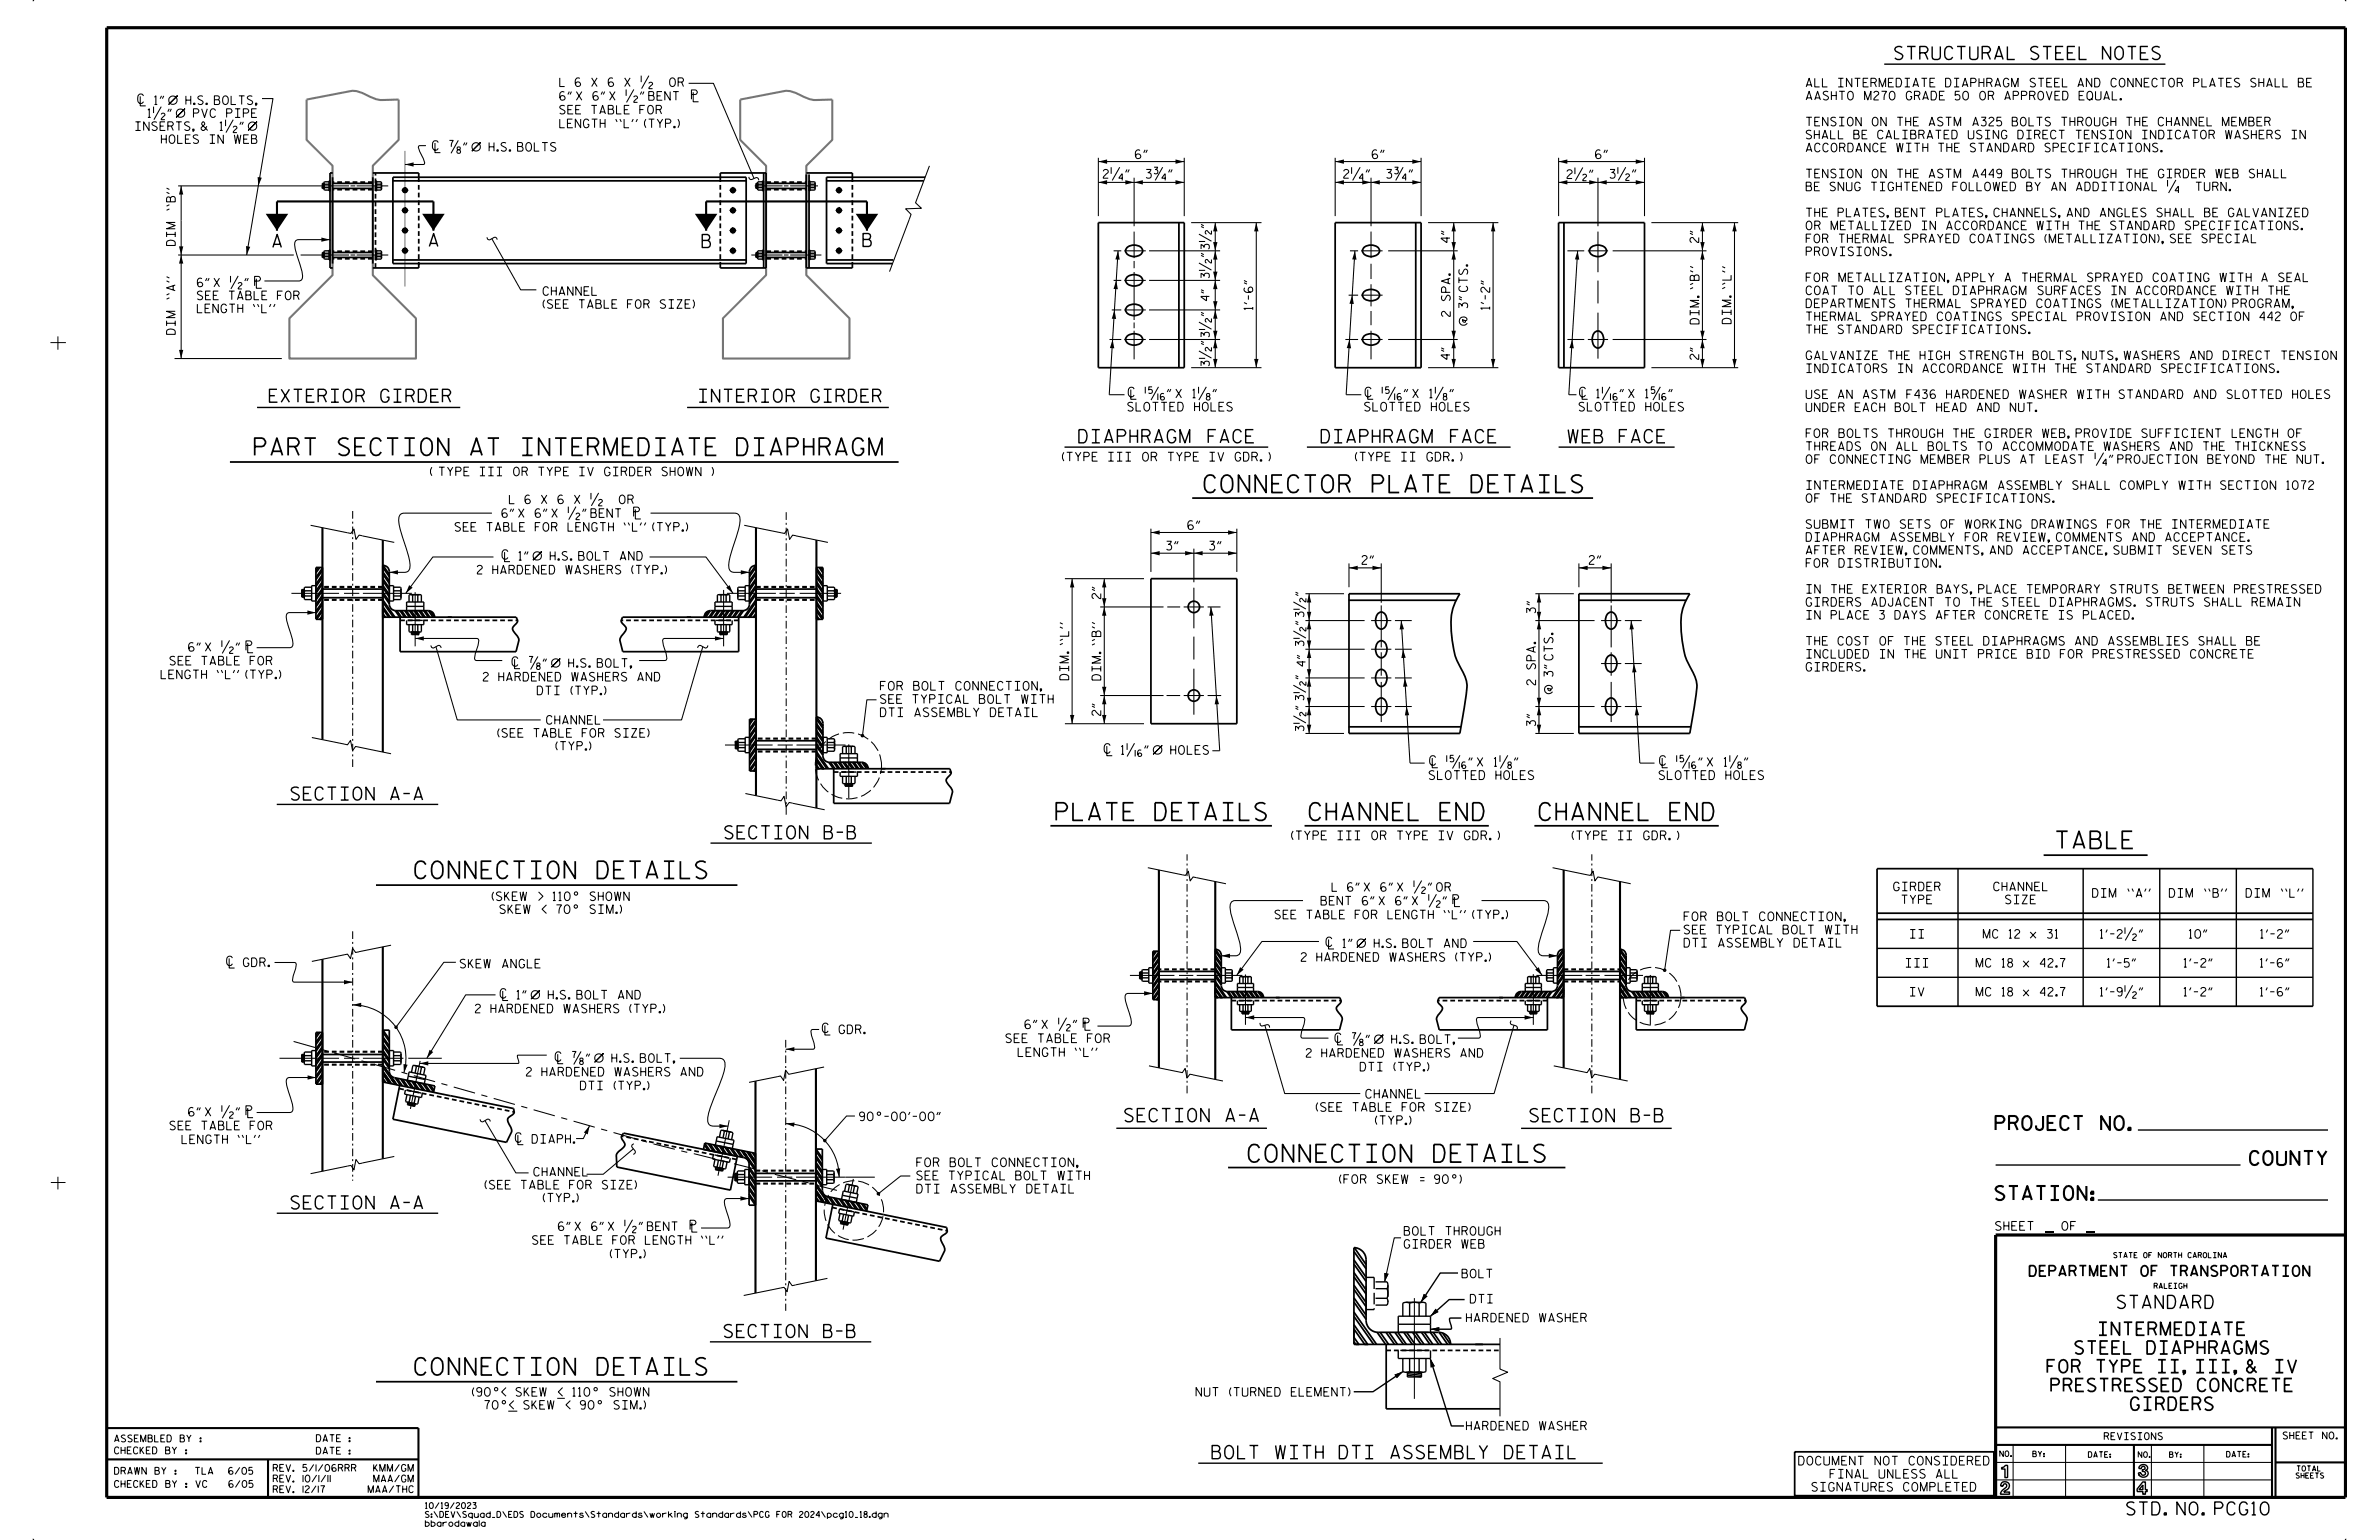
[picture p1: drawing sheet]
<svg xmlns="http://www.w3.org/2000/svg" width="864mm" height="559mm" viewBox="0 0 864 559" stroke-linecap="round" stroke-linejoin="round" font-family="sans-serif">
<defs><g id="words">
<g font-size="6.4">
<text x="437.2" y="178.7">CONNECTOR PLATE DETAILS</text>
<text x="383.4" y="297.7">PLATE DETAILS</text>
<text x="475.4" y="297.7">CHANNEL END</text>
<text x="558.9" y="297.7">CHANNEL END</text>
<text x="453.3" y="421.7">CONNECTION DETAILS</text>
</g>
<g font-size="6.3">
<text x="92.5" y="165.2">PART SECTION AT INTERMEDIATE DIAPHRAGM</text>
<text x="746.5" y="307.9">TABLE</text>
<text x="150.7" y="318.8">CONNECTION DETAILS</text>
<text x="150.7" y="499">CONNECTION DETAILS</text>
</g>
<g font-size="5.1">
<text x="724.4" y="410">PROJECT NO.</text>
<text x="816.8" y="422.7">COUNTY</text>
<text x="724.4" y="435.4">STATION:</text>
</g>
<g font-size="4.8">
<text x="391.6" y="160.7">DIAPHRAGM FACE</text>
<text x="479.6" y="160.7">DIAPHRAGM FACE</text>
<text x="569.3" y="160.7">WEB FACE</text>
<text x="408.3" y="407">SECTION A-A</text>
<text x="555.4" y="407.1">SECTION B-B</text>
<text x="440" y="529.3">BOLT WITH DTI ASSEMBLY DETAIL</text>
</g>
<g font-size="4.7">
<text x="687.8" y="21.6">STRUCTURAL STEEL NOTES</text>
<text x="99.1" y="89.8">A</text>
<text x="155.8" y="89.4">A</text>
<text x="254.9" y="89.8">B</text>
<text x="313.3" y="89.4">B</text>
<text x="97.8" y="146">EXTERIOR GIRDER</text>
<text x="253.7" y="146">INTERIOR GIRDER</text>
<text x="105.7" y="290.3">SECTION A-A</text>
<text x="263.1" y="304.4">SECTION B-B</text>
<text x="105.7" y="438.7">SECTION A-A</text>
<text x="768.6" y="474.8">STANDARD</text>
<text x="262.9" y="485.3">SECTION B-B</text>
<text x="761.8" y="484.5">INTERMEDIATE</text>
<text x="753.3" y="491.3">STEEL DIAPHRAGMS</text>
<text x="743.2" y="498.1">FOR TYPE II, III, &amp; IV</text>
<text x="744.6" y="504.9">PRESTRESSED CONCRETE</text>
<text x="773.5" y="511.7">GIRDERS</text>
<text x="772.1" y="549.7">STD. NO. PCG10</text>
</g>
<g font-size="4.4">
<text x="726.6" y="536.1">1</text>
<text x="776.3" y="535.9">3</text>
<text x="726.2" y="542.2">2</text>
<text x="775.8" y="542.2">4</text>
</g>
<text font-size="3.8" x="736.8" y="463.1">DEPARTMENT OF TRANSPORTATION</text>
<g font-size="3.2">
<text x="412.1" y="57.6">6&quot;</text>
<text x="498.1" y="57.6">6&quot;</text>
<text x="579.2" y="57.6">6&quot;</text>
<text x="400.5" y="64.7">2¼&quot;</text>
<text x="416.1" y="64.7">3¾&quot;</text>
<text x="487.8" y="64.7">2¼&quot;</text>
<text x="503.4" y="64.7">3¾&quot;</text>
<text x="568.9" y="64.8">2½&quot;</text>
<text x="584.5" y="64.7">3½&quot;</text>
<text x="526.4" y="88" transform="rotate(-90 526.4 88)">4&quot;</text>
<text x="616.7" y="88" transform="rotate(-90 616.7 88)">2&quot;</text>
<text x="454.8" y="112.4" transform="rotate(-90 454.8 112.4)">1'-6&quot;</text>
<text x="540.8" y="112.3" transform="rotate(-90 540.8 112.3)">1'-2&quot;</text>
<text x="526.5" y="114.8" transform="rotate(-90 526.5 114.8)">2 SPA.</text>
<text x="532.8" y="118.1" transform="rotate(-90 532.8 118.1)">@ 3&quot; CTS.</text>
<text x="616.7" y="117.5" transform="rotate(-90 616.7 117.5)">DIM. ``B''</text>
<text x="628.4" y="117.5" transform="rotate(-90 628.4 117.5)">DIM. ``L''</text>
<text x="526.4" y="130.4" transform="rotate(-90 526.4 130.4)">4&quot;</text>
<text x="616.7" y="130.4" transform="rotate(-90 616.7 130.4)">2&quot;</text>
<text x="409.4" y="149.1">SLOTTED HOLES</text>
<text x="495.4" y="149.1">SLOTTED HOLES</text>
<text x="573.2" y="149.1">SLOTTED HOLES</text>
<text x="385.7" y="167.3">(TYPE III OR TYPE IV GDR. )</text>
<text x="492" y="167.3">(TYPE II GDR. )</text>
<text x="431.2" y="192.1">6&quot;</text>
<text x="423.5" y="199.6">3&quot;</text>
<text x="439.1" y="199.6">3&quot;</text>
<text x="494.5" y="204.8">2&quot;</text>
<text x="576.9" y="204.8">2&quot;</text>
<text x="399.6" y="217.2" transform="rotate(-90 399.6 217.2)">2&quot;</text>
<text x="557.4" y="222.4" transform="rotate(-90 557.4 222.4)">3&quot;</text>
<text x="319.6" y="250.5">FOR BOLT CONNECTION,</text>
<text x="387.9" y="246.7" transform="rotate(-90 387.9 246.7)">DIM. ``L''</text>
<text x="399.6" y="246.8" transform="rotate(-90 399.6 246.8)">DIM. ``B''</text>
<text x="557.4" y="248.5" transform="rotate(-90 557.4 248.5)">2 SPA.</text>
<text x="563.7" y="251.8" transform="rotate(-90 563.7 251.8)">@ 3&quot; CTS.</text>
<text x="319.6" y="255.2">SEE TYPICAL BOLT WITH</text>
<text x="319.6" y="260">DTI ASSEMBLY DETAIL</text>
<text x="399.6" y="259.6" transform="rotate(-90 399.6 259.6)">2&quot;</text>
<text x="557.4" y="263.3" transform="rotate(-90 557.4 263.3)">3&quot;</text>
<text x="518.8" y="282.8">SLOTTED HOLES</text>
<text x="602.3" y="282.8">SLOTTED HOLES</text>
<text x="468.9" y="304.7">(TYPE III OR TYPE IV GDR. )</text>
<text x="570.7" y="304.7">(TYPE II GDR. )</text>
<text x="611.4" y="334.1">FOR BOLT CONNECTION,</text>
<text x="611.4" y="338.9">SEE TYPICAL BOLT WITH</text>
<text x="611.4" y="343.7">DTI ASSEMBLY DETAIL</text>
<text x="372.1" y="373.3">6&quot; X ½&quot; }</text>
<text x="365.2" y="378.3">SEE TABLE FOR</text>
<text x="369.6" y="383.4">LENGTH ``L''</text>
<text x="495.8" y="398.5">CHANNEL</text>
<text x="477.8" y="403.3">(SEE TABLE FOR SIZE)</text>
<text x="499.3" y="408.1">(TYP.)</text>
<text x="332.8" y="423.3">FOR BOLT CONNECTION,</text>
<text x="332.8" y="428.1">SEE TYPICAL BOLT WITH</text>
<text x="486.3" y="429.4">(FOR SKEW = 90°)</text>
<text x="332.8" y="432.9">DTI ASSEMBLY DETAIL</text>
<text x="724.4" y="446.4">SHEET</text>
<text x="749.1" y="446.4">OF</text>
<text x="653" y="531.6">DOCUMENT NOT CONSIDERED</text>
<text x="664.3" y="536.3">FINAL UNLESS ALL</text>
<text x="657.7" y="541.1">SIGNATURES COMPLETED</text>
</g>
<g font-size="3.1">
<text x="203.2" y="31.4">L 6 X 6 X ½ OR</text>
<text x="655.7" y="31.5">ALL INTERMEDIATE DIAPHRAGM STEEL AND CONNECTOR PLATES SHALL BE</text>
<text x="49.8" y="37.9">{ 1&quot; ~ H.S. BOLTS,</text>
<text x="203.2" y="41.4">SEE TABLE FOR</text>
<text x="203.2" y="36.4">6&quot; X 6&quot; X ½&quot; BENT }</text>
<text x="655.7" y="36.3">AASHTO M270 GRADE 50 OR APPROVED EQUAL.</text>
<text x="49.1" y="47.3">INSERTS, &amp; 1½&quot; ~</text>
<text x="53.7" y="42.6">1½&quot; ~ PVC PIPE</text>
<text x="203.2" y="46.3">LENGTH ``L'' (TYP.)</text>
<text x="655.7" y="45.7">TENSION ON THE ASTM A325 BOLTS THROUGH THE CHANNEL MEMBER</text>
<text x="58.6" y="52">HOLES IN WEB</text>
<text x="655.7" y="50.4">SHALL BE CALIBRATED USING DIRECT TENSION INDICATOR WASHERS IN</text>
<text x="156.8" y="54.9">{ ⅞&quot; ~ H.S. BOLTS</text>
<text x="655.7" y="55.1">ACCORDANCE WITH THE STANDARD SPECIFICATIONS.</text>
<text x="655.7" y="64.5">TENSION ON THE ASTM A449 BOLTS THROUGH THE GIRDER WEB SHALL</text>
<text x="655.7" y="69.2">BE SNUG TIGHTENED FOLLOWED BY AN ADDITIONAL ¼ TURN.</text>
<text x="655.7" y="83.4">OR METALLIZED IN ACCORDANCE WITH THE STANDARD SPECIFICATIONS.</text>
<text x="655.7" y="78.7">THE PLATES, BENT PLATES, CHANNELS, AND ANGLES SHALL BE GALVANIZED</text>
<text x="63.6" y="89.1" transform="rotate(-90 63.6 89.1)">DIM ``B''</text>
<text x="655.7" y="88.1">FOR THERMAL SPRAYED COATINGS (METALLIZATION), SEE SPECIAL</text>
<text x="655.7" y="92.8">PROVISIONS.</text>
<text x="71.6" y="104.1">6&quot; X ½&quot; }</text>
<text x="197.2" y="107.2">CHANNEL</text>
<text x="655.7" y="106.9">COAT TO ALL STEEL DIAPHRAGM SURFACES IN ACCORDANCE WITH THE</text>
<text x="655.7" y="102.2">FOR METALLIZATION, APPLY A THERMAL SPRAYED COATING WITH A SEAL</text>
<text x="71.6" y="113.5">LENGTH ``L''</text>
<text x="71.6" y="108.8">SEE TABLE FOR</text>
<text x="197.2" y="111.9">(SEE TABLE FOR SIZE)</text>
<text x="655.7" y="111.6">DEPARTMENTS THERMAL SPRAYED COATINGS (METALLIZATION) PROGRAM,</text>
<text x="655.7" y="116.3">THERMAL SPRAYED COATINGS SPECIAL PROVISION AND SECTION 442 OF</text>
<text x="63.6" y="121.3" transform="rotate(-90 63.6 121.3)">DIM ``A''</text>
<text x="655.7" y="121.1">THE STANDARD SPECIFICATIONS.</text>
<text x="655.7" y="130.5">GALVANIZE THE HIGH STRENGTH BOLTS, NUTS, WASHERS AND DIRECT TENSION</text>
<text x="655.7" y="135.2">INDICATORS IN ACCORDANCE WITH THE STANDARD SPECIFICATIONS.</text>
<text x="655.7" y="149.3">UNDER EACH BOLT HEAD AND NUT.</text>
<text x="655.7" y="144.6">USE AN ASTM F436 HARDENED WASHER WITH STANDARD AND SLOTTED HOLES</text>
<text x="655.7" y="158.7">FOR BOLTS THROUGH THE GIRDER WEB, PROVIDE SUFFICIENT LENGTH OF</text>
<text x="655.7" y="163.4">THREADS ON ALL BOLTS TO ACCOMMODATE WASHERS AND THE THICKNESS</text>
<text x="156.3" y="172.6">( TYPE III OR TYPE IV GIRDER SHOWN )</text>
<text x="655.7" y="168.2">OF CONNECTING MEMBER PLUS AT LEAST ¼&quot; PROJECTION BEYOND THE NUT.</text>
<text x="655.7" y="177.6">INTERMEDIATE DIAPHRAGM ASSEMBLY SHALL COMPLY WITH SECTION 1072</text>
<text x="184.9" y="182.8">L 6 X 6 X ½ OR</text>
<text x="655.7" y="182.3">OF THE STANDARD SPECIFICATIONS.</text>
<text x="182.2" y="187.8">6&quot; X 6&quot; X ½&quot; BENT }</text>
<text x="655.7" y="191.7">SUBMIT TWO SETS OF WORKING DRAWINGS FOR THE INTERMEDIATE</text>
<text x="165.2" y="192.7">SEE TABLE FOR LENGTH ``L'' (TYP.)</text>
<text x="655.7" y="196.4">DIAPHRAGM ASSEMBLY FOR REVIEW, COMMENTS AND ACCEPTANCE.</text>
<text x="182.1" y="203.3">{ 1&quot; ~ H.S. BOLT AND</text>
<text x="655.7" y="201.1">AFTER REVIEW, COMMENTS, AND ACCEPTANCE, SUBMIT SEVEN SETS</text>
<text x="173.3" y="208.3">2 HARDENED WASHERS (TYP.)</text>
<text x="655.7" y="205.8">FOR DISTRIBUTION.</text>
<text x="655.7" y="215.3">IN THE EXTERIOR BAYS, PLACE TEMPORARY STRUTS BETWEEN PRESTRESSED</text>
<text x="655.7" y="220">GIRDERS ADJACENT TO THE STEEL DIAPHRAGMS.</text>
<text x="780.4" y="220">STRUTS SHALL REMAIN</text>
<text x="655.7" y="224.7">IN PLACE 3 DAYS AFTER CONCRETE IS PLACED.</text>
<text x="68.5" y="236.3">6&quot; X ½&quot; }</text>
<text x="655.7" y="238.8">INCLUDED IN THE UNIT PRICE BID FOR PRESTRESSED CONCRETE</text>
<text x="655.7" y="234.1">THE COST OF THE STEEL DIAPHRAGMS AND ASSEMBLIES SHALL BE</text>
<text x="61.7" y="241.3">SEE TABLE FOR</text>
<text x="185.7" y="242.1">{ ⅞&quot; ~ H.S. BOLT,</text>
<text x="655.7" y="243.5">GIRDERS.</text>
<text x="58.5" y="246.3">LENGTH ``L'' (TYP.)</text>
<text x="175.4" y="247.1">2 HARDENED WASHERS AND</text>
<text x="195.1" y="252.1">DTI (TYP.)</text>
<text x="198.4" y="262.8">CHANNEL</text>
<text x="180.7" y="267.5">(SEE TABLE FOR SIZE)</text>
<text x="201.8" y="272.2">(TYP.)</text>
<text x="483.5" y="323.4">L 6&quot; X 6&quot; X ½&quot; OR</text>
<text x="687.4" y="323.2">GIRDER</text>
<text x="723.8" y="323.2">CHANNEL</text>
<text x="178.7" y="326.8">(SKEW &gt; 110° SHOWN</text>
<text x="479.6" y="328.4">BENT 6&quot; X 6&quot; X ½&quot; }</text>
<text x="690.3" y="327.9">TYPE</text>
<text x="728" y="327.9">SIZE</text>
<text x="759.6" y="325.6">DIM ``A''</text>
<text x="787.5" y="325.6">DIM ``B''</text>
<text x="815.4" y="325.6">DIM ``L''</text>
<text x="181.5" y="331.5">SKEW &lt; 70° SIM.)</text>
<text x="462.8" y="333.4">SEE TABLE FOR LENGTH ``L'' (TYP.)</text>
<text x="693.3" y="340.4">II</text>
<text x="720" y="340.4">MC 12 x 31</text>
<text x="762.4" y="340.4">1'-2½&quot;</text>
<text x="794.7" y="340.4">10&quot;</text>
<text x="820.6" y="340.4">1'-2&quot;</text>
<text x="481.2" y="343.8">{ 1&quot; ~ H.S. BOLT AND</text>
<text x="82.1" y="350.7">{ GDR.</text>
<text x="167.1" y="351.2">SKEW ANGLE</text>
<text x="472.4" y="348.8">2 HARDENED WASHERS (TYP.)</text>
<text x="691.8" y="350.9">III</text>
<text x="717.4" y="350.9">MC 18 x 42.7</text>
<text x="765" y="350.9">1'-5&quot;</text>
<text x="792.8" y="350.9">1'-2&quot;</text>
<text x="820.5" y="350.9">1'-6&quot;</text>
<text x="181.4" y="362.5">{ 1&quot; ~ H.S. BOLT AND</text>
<text x="693.3" y="361.4">IV</text>
<text x="717.4" y="361.4">MC 18 x 42.7</text>
<text x="762.4" y="361.4">1'-9½&quot;</text>
<text x="792.8" y="361.4">1'-2&quot;</text>
<text x="820.5" y="361.4">1'-6&quot;</text>
<text x="172.6" y="367.5">2 HARDENED WASHERS (TYP.)</text>
<text x="298.3" y="375.1">{ GDR.</text>
<text x="474.2" y="383.6">2 HARDENED WASHERS AND</text>
<text x="484.5" y="378.6">{ ⅞&quot; ~ H.S. BOLT,</text>
<text x="201.4" y="385.5">{ ⅞&quot; ~ H.S. BOLT,</text>
<text x="493.8" y="388.6">DTI (TYP.)</text>
<text x="191.1" y="390.5">2 HARDENED WASHERS AND</text>
<text x="210.7" y="395.4">DTI (TYP.)</text>
<text x="68.5" y="405">6&quot; X ½&quot; }</text>
<text x="312" y="406.6">90°-00'-00&quot;</text>
<text x="61.7" y="410">SEE TABLE FOR</text>
<text x="66.1" y="415">LENGTH ``L''</text>
<text x="186.9" y="414.8">{ DIAPH.</text>
<text x="176.1" y="431.4">(SEE TABLE FOR SIZE)</text>
<text x="193.8" y="426.7">CHANNEL</text>
<text x="197.2" y="436.2">(TYP.)</text>
<text x="202.7" y="446.5">6&quot; X 6&quot; X ½&quot; BENT }</text>
<text x="509.8" y="448.2">BOLT THROUGH</text>
<text x="193.3" y="451.5">SEE TABLE FOR LENGTH ``L''</text>
<text x="509.8" y="452.9">GIRDER WEB</text>
<text x="221.6" y="456.5">(TYP.)</text>
<text x="530.7" y="463.7">BOLT</text>
<text x="533.8" y="472.8">DTI</text>
<text x="532.3" y="479.7">HARDENED WASHER</text>
<text x="171.5" y="506.6">(90°&lt; SKEW &lt; 110° SHOWN</text>
<text x="434.2" y="506.6">NUT (TURNED ELEMENT)</text>
<text x="174.3" y="511.3">70°&lt; SKEW &lt; 90° SIM.)</text>
<text x="532.3" y="518.9">HARDENED WASHER</text>
</g>
<g font-size="3">
<text x="439" y="90.4" transform="rotate(-90 439 90.4)">3½&quot;</text>
<text x="439" y="100.8" transform="rotate(-90 439 100.8)">3½&quot;</text>
<text x="439" y="109.1" transform="rotate(-90 439 109.1)">4&quot;</text>
<text x="439" y="132.8" transform="rotate(-90 439 132.8)">3½&quot;3½&quot;</text>
<text x="473.3" y="265.2" transform="rotate(-90 473.3 265.2)">3½&quot;3½&quot; 4&quot; 3½&quot;3½&quot;</text>
</g>
<g font-size="2.5">
<text x="41.6" y="527.6">CHECKED BY :</text>
<text x="41.6" y="523.2">ASSEMBLED BY :</text>
<text x="114.9" y="523.1">DATE :</text>
<text x="114.9" y="527.7">DATE :</text>
<text x="763.9" y="522.4">REVISIONS</text>
<text x="828.8" y="522.1">SHEET NO.</text>
<text x="99.2" y="533.9">REV.</text>
<text x="110.6" y="533.9">5/1/06RRR</text>
<text x="135.6" y="533.9">KMM/GM</text>
<text x="41.6" y="535">DRAWN BY :</text>
<text x="41.6" y="539.7">CHECKED BY :</text>
<text x="73.8" y="535">TLA</text>
<text x="84.3" y="535">6/05</text>
<text x="84.4" y="539.7">6/05</text>
<text x="99.2" y="537.8">REV.</text>
<text x="110" y="537.8">10/1/11</text>
<text x="135.7" y="537.8">MAA/GM</text>
<text x="99.2" y="541.6">REV.</text>
<text x="109.8" y="541.6">12/17</text>
<text x="133.7" y="541.6">MAA/THC</text>
</g>
<g font-size="2.2">
<text x="154.4" y="547.4">10/19/2023</text>
<text x="154.4" y="550.6">S:\DEV\Squad_D\EDS Documents\Standards\working Standards\PCG FOR 2024\pcg10_18.dgn</text>
<text x="154.4" y="553.8">bbarodawala</text>
</g>
<g font-size="2">
<text x="725.9" y="528.5">NO.</text>
<text x="737.9" y="528.6">BY:</text>
<text x="758.1" y="528.8">DATE:</text>
<text x="776.2" y="528.8">NO.</text>
<text x="787.6" y="528.8">BY:</text>
<text x="808.3" y="528.7">DATE:</text>
</g>
<g font-size="1.9">
<text x="767.3" y="456.4">STATE OF NORTH CAROLINA</text>
<text x="782" y="467.5">RALEIGH</text>
<text x="833.8" y="533.8">TOTAL</text>
<text x="833.5" y="536.4">SHEETS</text>
</g>
</g></defs>
<path d="M111.3 36.1l13.5-2.6a9.5 9.5 0 0 1 8.7 1.2 15.2 15.2 0 0 0 9.7 1.5l1.5-.1v14.7l-9.4 9.3v39.7l15.7 15.7v14.6h-45.9v-14.6l15.6-15.7v-39.7l-9.4-9.3zM268.7 36.1l13.5-2.6a9.5 9.5 0 0 1 8.7 1.2 15.3 15.3 0 0 0 9.7 1.5l1.5-.1v14.7l-9.4 9.3v39.7l15.7 15.7v14.6h-46v-14.6l15.7-15.7v-39.7l-9.4-9.3z" fill="none" stroke="#787878" stroke-width=".76" stroke-linecap="butt"/>
<g fill="none" stroke="#787878" stroke-width=".38">
<path d="M147 54.8v49.2M145.7 69h2.7M145.7 76.3h2.7M264.7 69h2.7M264.7 76.3h2.7M266.1 67.8v2.6M266.1 75.1v2.6M303.2 69h2.8M303.2 76.3h2.8M304.6 67.8v2.6M304.6 75.1v2.6M145.7 90.9h2.7"/>
<path d="M145.7 83.6h2.7M264.7 90.9h2.7M264.7 83.6h2.7M266.1 82.4v2.6M266.1 89.7v2.6M303.2 90.9h2.8M303.2 83.6h2.8M304.6 82.4v2.6M304.6 89.7v2.6"/>
</g>
<g fill="none" stroke="#000" stroke-width=".51">
<path d="M684 23.3h102.1M117 68.4h.6M117.2 66.5l-.2 1.9M117.4 66.5l-.2 1.9M117.6 66.5h-.6v1.9M117.6 66.4v2.1M117.6 66.8l-.2 1.6M117.7 68.1v.9h1.7M117.7 66.9v1.2M117.7 66.9h1.7M117.7 68.1h1.7M119.4 65.6h.4v3.7h-.4z"/>
<path d="M119.4 66h-1.7v.9M136.3 65.6h.4v3.7h-.4zM136.7 66h1.7v.9M136.7 66.9h1.7M136.7 68.1h1.7M138.4 68.1v.9h-1.7M138.4 66.9v1.2M138.5 66.4v2.1M147 68.2a.89 .89 0 0 1 .7 1.3 .89 .89 0 0 1-1.5 0 .89 .89 0 0 1 .7-1.3l.1 .2a.59 .59 0 0 1 .6 .8 .59 .59 0 0 1-.9 .3 .59 .59 0 0 1 .2-1l.1 .2a.29 .29 0 0 1 .3 .4 .29 .29 0 0 1-.4 .1 .29 .29 0 0 1 0-.4l.1 .2-.4-.4 .4 .4h-.6h.6l-.4 .4 .4-.4v.6v-.6l.4 .4-.4-.4h.6h-.6l.4-.4M147 75.5a.89 .89 0 0 1 .7 1.3 .89 .89 0 0 1-1.5 0 .89 .89 0 0 1 .7-1.3l.1 .2a.59 .59 0 0 1 .6 .8 .59 .59 0 0 1-.9 .3 .59 .59 0 0 1 .2-1l.1 .3a.3 .3 0 0 1 .2 .4 .3 .3 0 0 1-.5 0 .3 .3 0 0 1 .2-.4l.1 .2-.4-.4 .4 .4h-.6h.6l-.4 .5 .4-.5v.6v-.6l.4 .5-.4-.5h.6h-.6l.4-.4M266.1 68.2a.89 .89 0 0 0-.7 1.3 .89 .89 0 0 0 1.5 0 .89 .89 0 0 0-.7-1.3l-.1 .2a.59 .59 0 0 0-.7 .8 .59 .59 0 0 0 1 .3 .59 .59 0 0 0-.2-1l-.1 .2a.29 .29 0 0 0-.4 .4 .29 .29 0 0 0 .5 .1 .29 .29 0 0 0 0-.4l-.1 .2 .4-.4-.4 .4h.5h-.5l.4 .4-.4-.4v.6v-.6l-.5 .4 .5-.4h-.6h.6l-.5-.4M266.1 75.5a.89 .89 0 0 0-.7 1.3 .89 .89 0 0 0 1.5 0 .89 .89 0 0 0-.7-1.3l-.1 .2a.59 .59 0 0 0-.7 .8 .59 .59 0 0 0 1 .3 .59 .59 0 0 0-.2-1l-.1 .3a.3 .3 0 0 0-.2 .4 .3 .3 0 0 0 .5 0 .3 .3 0 0 0-.2-.4l-.1 .2 .4-.4-.4 .4h.5h-.5l.4 .5-.4-.5v.6v-.6l-.5 .5 .5-.5h-.6h.6l-.5-.4"/>
<path d="M274.4 68.4h.6M274.6 66.5l-.2 1.9M274.8 66.5l-.2 1.9M275 66.4v2.1M275 66.5h-.6v1.9M275 66.8l-.2 1.6M275.1 68.1v.9h1.7M275.1 66.9v1.2M275.1 66.9h1.7M275.1 68.1h1.7M276.8 65.6h.4v3.7h-.4zM276.8 66h-1.7v.9"/>
<path d="M293.7 65.6h.4v3.7h-.4zM294.1 66h1.7v.9M294.1 66.9h1.7M294.1 68.1h1.7M295.8 68.1v.9h-1.7M295.8 66.9v1.2M295.9 66.4v2.1M304.6 68.2a.89 .89 0 0 1 .6 1.3 .89 .89 0 0 1-1.5 0 .89 .89 0 0 1 .7-1.3l.2 .2a.59 .59 0 0 1 .6 .8 .59 .59 0 0 1-1 .2 .59 .59 0 0 1 .2-.9l.2 .2a.29 .29 0 0 1 .3 .4 .29 .29 0 0 1-.5 .1 .29 .29 0 0 1 0-.4l.2 .2-.5-.4 .5 .4h-.6h.6l-.5 .4 .5-.4v.6v-.6l.4 .4-.4-.4h.6h-.6l.4-.4M304.6 75.5a.89 .89 0 0 1 .6 1.3 .89 .89 0 0 1-1.5 0 .89 .89 0 0 1 .7-1.3l.2 .2a.59 .59 0 0 1 .6 .8 .59 .59 0 0 1-1 .2 .59 .59 0 0 1 .2-.9l.2 .3a.29 .29 0 0 1 .1 .4 .29 .29 0 0 1-.4 0 .29 .29 0 0 1 .1-.4l.2 .2-.5-.4 .5 .4h-.6h.6l-.5 .5 .5-.5v.6v-.6l.4 .5-.4-.5h.6h-.6l.4-.4M117 93.4h.6M117.2 91.6l-.2 1.8M117.4 91.6l-.2 1.8"/>
<path d="M117.6 91.6h-.6v1.8M117.6 91.4v2.2M117.6 91.9l-.2 1.5M117.7 93.1v.9h1.7M117.7 91.9v1.2M117.7 91.9h1.7M117.7 93.1h1.7M119.4 90.7h.4v3.6h-.4zM119.4 91h-1.7v.9M136.3 90.7h.4v3.6h-.4zM136.7 91h1.7v.9M136.7 91.9h1.7"/>
<path d="M136.7 93.1h1.7M138.4 93.1v.9h-1.7M138.4 91.9v1.2M138.5 91.4v2.2M147 90.1a.87 .87 0 0 1 .8 1.2 .87 .87 0 0 1-1.4 .2 .87 .87 0 0 1 .4-1.4h.2v.3a.59 .59 0 0 1 .4 .9 .59 .59 0 0 1-1 0 .59 .59 0 0 1 .5-.9l.1 .3a.29 .29 0 0 1 .3 .3 .29 .29 0 0 1-.4 .2 .29 .29 0 0 1 0-.5l.1 .2-.4-.4 .4 .4h-.6h.6l-.4 .5 .4-.5v.6v-.6l.4 .5-.4-.5h.6h-.6l.4-.4M147 82.8a.87 .87 0 0 1 .8 1.2 .87 .87 0 0 1-1.4 .2 .87 .87 0 0 1 .4-1.4h.2v.2a.59 .59 0 0 1 .6 .8 .59 .59 0 0 1-.9 .3 .59 .59 0 0 1 .2-1l.1 .3a.29 .29 0 0 1 .3 .3 .29 .29 0 0 1-.4 .2 .29 .29 0 0 1 0-.5l.1 .2-.4-.4 .4 .4h-.6h.6l-.4 .5 .4-.5v.6v-.6l.4 .5-.4-.5h.6h-.6l.4-.4M266.1 90.1a.87 .87 0 0 0-.9 1.2 .87 .87 0 0 0 1.5 .2 .87 .87 0 0 0-.4-1.4h-.2v.3a.59 .59 0 0 0-.5 .9 .59 .59 0 0 0 1 0 .59 .59 0 0 0-.4-.9l-.1 .3a.29 .29 0 0 0-.4 .3 .29 .29 0 0 0 .5 .2 .29 .29 0 0 0 0-.5l-.1 .2 .4-.4-.4 .4h.5h-.5l.4 .5-.4-.5v.6v-.6l-.5 .5 .5-.5h-.6h.6l-.5-.4M266.1 82.8a.87 .87 0 0 0-.9 1.2 .87 .87 0 0 0 1.5 .2 .87 .87 0 0 0-.4-1.4h-.2v.2a.59 .59 0 0 0-.7 .8 .59 .59 0 0 0 1 .3 .59 .59 0 0 0-.2-1l-.1 .3a.29 .29 0 0 0-.4 .3 .29 .29 0 0 0 .5 .2 .29 .29 0 0 0 0-.5l-.1 .2 .4-.4-.4 .4h.5h-.5l.4 .5-.4-.5v.6v-.6l-.5 .5 .5-.5h-.6h.6l-.5-.4M274.4 93.4h.6M274.6 91.6l-.2 1.8M274.8 91.6l-.2 1.8M275 91.4v2.2"/>
<path d="M275 91.6h-.6v1.8M275 91.9l-.2 1.5M275.1 93.1v.9h1.7M275.1 91.9v1.2M275.1 91.9h1.7M275.1 93.1h1.7M276.8 90.7h.4v3.6h-.4zM276.8 91h-1.7v.9M293.7 90.7h.4v3.6h-.4zM294.1 91h1.7v.9M294.1 91.9h1.7M294.1 93.1h1.7"/>
<path d="M295.8 93.1v.9h-1.7M295.8 91.9v1.2M295.9 91.4v2.2M304.6 90.1a.86 .86 0 0 1 .9 1.1 .86 .86 0 0 1-1.4 .3 .86 .86 0 0 1 .3-1.4l.2 .3a.59 .59 0 0 1 .4 .9 .59 .59 0 0 1-1 0 .59 .59 0 0 1 .4-.9l.2 .3a.29 .29 0 0 1 .3 .3 .29 .29 0 0 1-.5 .2 .29 .29 0 0 1 0-.5l.2 .2-.5-.4 .5 .4h-.6h.6l-.5 .5 .5-.5v.6v-.6l.4 .5-.4-.5h.6h-.6l.4-.4M304.6 82.8a.86 .86 0 0 1 .9 1.1 .86 .86 0 0 1-1.4 .3 .86 .86 0 0 1 .3-1.4l.2 .2a.59 .59 0 0 1 .6 .8 .59 .59 0 0 1-1 .3 .59 .59 0 0 1 .2-1l.2 .3a.29 .29 0 0 1 .3 .3 .29 .29 0 0 1-.5 .2 .29 .29 0 0 1 0-.5l.2 .2-.5-.4 .5 .4h-.6h.6l-.5 .5 .5-.5v.6v-.6l.4 .5-.4-.5h.6h-.6l.4-.4M93.3 147.8h73.8M249.4 147.8h73.3M386.4 162.2h74M474.4 162.2h74M565.8 162.2h42.1M109.5 213.9l.4 2.8M109.5 213.9v2.8h1"/>
<path d="M109.5 213.9h1M109.9 213.9l.3 2.8M110.2 213.9l.3 2.4M110.5 213.7v3.2M110.6 216.3v1.3h2.5M110.6 214.4v1.9M110.6 216.3h2.5M110.6 214.4h2.5M113.1 213.1h-2.5v1.3M113.1 212.5l1.6 .1v5.5h-1.6zM141.3 212.6l1.6-.1v5.6h-1.6zM142.9 213.1h2.5v1.3"/>
<path d="M142.9 216.3h2.5M142.9 214.4h2.5M145.4 216.3v1.3h-2.5M145.4 214.4v1.9M145.6 213.7v3.2M149.1 215.8h3.2M149.8 215.9h1.9M149.8 215.9l-.7-.1-.6 .1v2.5M149.8 215.9v2.5M151.7 215.9l.6-.1 .7 .1v2.5M151.7 215.9v2.5M261.1 215.8h3.2"/>
<path d="M261.7 215.9l-.6-.1-.7 .1v2.5M261.7 215.9h1.9M261.7 215.9v2.5M263.6 215.9l.7-.1 .6 .1v2.5M263.6 215.9v2.5M267.8 213.7v3.2M268 216.3v1.3h2.5M268 214.4v1.9M268 216.3h2.5M268 214.4h2.5M270.5 213.1h-2.5v1.3M270.5 212.5h1.6v5.6h-1.6z"/>
<path d="M298.7 212.5h1.6v5.6h-1.6zM300.3 213.1h2.5l.2 .6-.2 .7M300.3 216.3h2.5M300.3 214.4h2.5M302.8 216.3l.2 .6-.2 .7h-2.5M302.8 214.4v1.9M303 213.9h.9M303 213.7v3.2M303.3 213.9l-.3 2.4M303.6 213.9l-.3 2.8M303.9 213.9l-.3 2.8M303.9 213.9v2.8h-.9"/>
<path d="M147.6 220h6.2M147.6 221.6v-3.2h6.2v3.2M147.6 225.1v1.6h6.2v-1.6M148 221.6h5.5M148 225.1h5.5M148.5 226.7v2.5h1.3M149.1 229.3h3.2M149.4 229.3v1h2.7M149.4 229.9l2.7 .4M149.4 229.6l2.7 .3M149.8 229.2h1.9M149.8 226.7v2.5"/>
<path d="M149.8 229.3l2.3 .3M151.7 226.7v2.5M152.1 229.3v1M153 226.7v2.5h-1.3M259.5 225.1v1.6h6.3v-1.6M259.5 221.6v-3.2h6.3v3.2M259.5 220h6.3M259.9 221.6h5.5M259.9 225.1h5.5M260.4 226.7v2.5h1.3M261.1 229.3h3.2M261.3 229.3v1"/>
<path d="M261.7 229.2h1.9M261.7 226.7v2.5M263.6 226.7v2.5M263.6 229.3l-2.3 .3M264 229.3v1h-2.7M264 229.9l-2.7 .4M264 229.6l-2.7 .3M264.9 226.7v2.5h-1.3M266.9 269l.4 2.7M266.9 269v2.7h.9M266.9 269h.9M267.3 269l.3 2.7"/>
<path d="M267.6 269l.2 2.3M267.8 268.7v3.2M268 271.3v1.3h2.5M268 269.4v1.9M268 271.3h2.5M268 269.4h2.5M270.5 268.1h-2.5v1.3M272.1 267.5h-1.6v5.6h1.6M272.1 267.6v5.5M298.7 267.6v5.5M298.7 267.5h1.6v5.6h-1.6M300.3 269.4h2.5l.2 1.1-.2 .8h-2.5"/>
<path d="M300.3 272.6h2.5M300.3 268.1h2.5M302.8 268.1l.2 .6-.2 .7M302.8 271.3l.2 .6-.2 .7M303 268.7v3.2M305 275h6.3M305 276.6v-3.1h6.3v3.1M305.4 276.6h5.5M306.5 270.8h3.2M307.2 271l-.7-.2-.6 .2v2.5M307.2 271v2.5M307.2 271h1.8"/>
<path d="M309 271l.7-.2 .7 .2v2.5M309 271v2.5M100.5 291.9h58.6M305 280.1v1.6h6.3v-1.6M305.4 280.1h5.5M305.9 281.7v2.5h1.3M306.5 284.4h3.2M306.7 284.4v.9h2.8M306.7 285l2.8 .3M306.7 284.7l2.8 .3M307.2 284.4l2.3 .3M307.2 281.7v2.5"/>
<path d="M307.2 284.2h1.8M309 281.7v2.5M309.5 284.4v.9M310.4 281.7v2.5h-1.4M257.9 305.9h58.6M710.8 315.2v49.9M756.2 315.2v49.9M784 315.2v49.9M811.8 315.2v49.9M839.6 315.2v49.9M413.7 352.7v2.5h.8M413.7 352.7l.3 2.5"/>
<path d="M413.7 352.7h.8M414 352.7l.3 2.5M414.3 352.7l.2 2.1M414.5 352.5v2.9M414.7 354.8v1.3h2.3M414.7 353.1v1.7M414.7 354.8h2.3M414.7 353.1h2.3M417 351.9h-2.3v1.2M418.5 351.2h-1.5v5.5h1.5M418.5 351.4v5.1M443.3 351.4v5.1"/>
<path d="M443.3 351.2h1.5v5.5h-1.5M444.8 351.9h2.4v1.2M444.8 354.8h2.4M444.8 353.1h2.4M447.2 354.8v1.3h-2.4M447.2 353.1v1.7M447.3 352.5v2.9M449.2 358.3h5.8M449.2 359.8v-2.9h5.8v2.9M449.5 359.8h5.2M450.6 354.4h3M451.2 354.5h1.8"/>
<path d="M451.2 354.5h-1.2v2.4M451.2 354.5v2.4M453 354.5h1.2v2.4M453 354.5v2.4M553.7 358.3h5.8M553.7 359.8v-2.9h5.8v2.9M554.1 359.8h5.1M555.1 354.4h3M555.8 354.5h-1.3v2.4M555.8 354.5h1.7M555.8 354.5v2.4M557.5 354.5h1.2v2.4"/>
<path d="M557.5 354.5v2.4M561.4 352.5v2.9M561.6 354.8v1.3h2.3M561.6 353.1v1.7M561.6 354.8h2.3M561.6 353.1h2.3M563.9 351.9h-2.3v1.2M565.4 351.4v5.1M565.4 351.2h-1.5v5.5h1.5M590.3 351.2h1.4v5.5h-1.4M590.3 351.4v5.1M591.7 351.9h2.4v1.2"/>
<path d="M591.7 354.8h2.4M591.7 353.1h2.4M594.1 354.8v1.3h-2.4M594.1 353.1v1.7M594.3 352.5v2.9M596.2 358.3h5.8M596.2 359.8v-2.9h5.8v2.9M596.5 359.8h5.1M597.6 354.4h3M598.2 354.5h-1.2v2.4M598.2 354.5v2.4M598.2 354.5h1.7"/>
<path d="M599.9 354.5h1.3v2.4M599.9 354.5v2.4M681.4 344.1h158.2M681.4 354.6h158.2M449.2 363.1v1.5h5.8v-1.5M449.5 363.1h5.2M450 364.6v2.3h1.2M450.6 367.1h3M450.8 367.1v.8h2.6M450.8 367.6l2.6 .3M450.8 367.3l2.6 .3M451.2 366.9h1.8"/>
<path d="M451.2 364.6v2.3M451.2 367.1l2.2 .2M453 364.6v2.3M453.4 367.1v.8M454.2 364.6v2.3h-1.2M553.7 363.1v1.5h5.8v-1.5M554.1 363.1h5.1M554.5 364.6v2.3h1.3M555.1 367.1h3M555.3 367.1v.8M555.8 366.9h1.7M555.8 364.6v2.3"/>
<path d="M557.5 364.6v2.3M557.5 367.1l-2.2 .2M557.9 367.1v.8h-2.6M557.9 367.6l-2.6 .3M557.9 367.3l-2.6 .3M558.7 364.6v2.3h-1.2M596.2 363.1v1.5h5.8v-1.5M596.5 363.1h5.1M597 364.6v2.3h1.2M597.6 367.1h3M597.8 367.1v.8h2.6M597.8 367.6l2.6 .3"/>
<path d="M597.8 367.3l2.6 .3M598.2 364.6v2.3M598.2 367.1l2.2 .2M598.2 366.9h1.7M599.9 364.6v2.3M600.4 367.1v.8M601.2 364.6v2.3h-1.3M109.5 382.6l.4 2.8M109.5 382.6v2.8h1M109.5 382.6h1M109.9 382.6l.3 2.8M110.2 382.6l.3 2.4"/>
<path d="M110.5 382.4v3.2M110.6 384.9v1.4h2.5M110.6 383v1.9M110.6 384.9h2.5M110.6 383h2.5M113.1 381.7h-2.5v1.3M113.1 381.2h1.6v5.6h-1.6zM141.3 381.2h1.6v5.6h-1.6zM142.9 381.7h2.5v1.3M142.9 384.9h2.5M142.9 383h2.5M145.4 384.9v1.4h-2.5"/>
<path d="M145.4 383v1.9M145.6 382.4v3.2M147.2 395.5l-.3 1.5 6.1 1.3 .3-1.6M147.6 395.6l5.3 1M147.7 397.2l-.5 2.5 1.3 .2M147.8 399.9l3.2 .7M148.2 390.5l.3-1.6 6.2 1.3-.4 1.5M148.2 390.5l-.3 1.5M148.2 390.5l6.1 1.2M148.3 392.1l5.3 1.1M148.5 399.9l1.9 .4M149 397.4l-.5 2.5"/>
<path d="M150.6 386.6l3.1 .6M150.8 397.8l-.4 2.5M151.2 386.9l-1.3-.3-.5 2.5M151.2 386.9l-.5 2.5M151.2 386.9l1.8 .4M152.2 398.1l-.5 2.4-1.3-.2M153 387.3l1.3 .3-.5 2.4M153 387.3l-.5 2.4M154.3 391.7l-.3 1.6M148 400.6l2.6 .8M148 400.3l2.6 .8M148.1 400l-.2 .9 2.7 .5"/>
<path d="M148.5 400.1l2.2 .7M150.7 400.5l-.1 .9M259 419l-.3 1.5 6.1 1.3 .3-1.5M259.4 419.1l5.3 1.1M260 414l-.3 1.5M260 414l.3-1.5 6.2 1.2-.4 1.6M260 414l6.1 1.3M260.1 415.6l5.3 1.1M262.4 410.1l3.1 .7M263 410.5l-1.3-.3-.5 2.4M263 410.5l1.8 .3M263 410.5l-.5 2.4"/>
<path d="M264.8 410.8l1.3 .3-.5 2.5M264.8 410.8l-.5 2.5M266.1 415.3l-.3 1.5M405.2 409.4h54.7M552.2 409.4h54.6M776.1 410h69M259.5 420.7l-.5 2.5 1.3 .2M259.6 423.5l3.1 .6M259.7 424.4l2.7 .2M259.8 424.1l2.7 .2M259.8 423.8l2.3 .2M259.9 423.5l-.2 .9"/>
<path d="M260.3 423.4l1.8 .4M260.8 421l-.5 2.4M262.5 424.1l-.1 .9-2.7-.6M262.6 421.4l-.5 2.4M263.9 421.6l-.4 2.5-1.4-.3M266.8 425.8l.3 2.7M266.8 425.8v2.7h.9M266.8 425.8h.9M267.1 425.8l.3 2.7M267.4 425.8l.3 2.3M267.7 425.5v3.2M267.8 428.1l-.2 .6 .2 .7h2.5"/>
<path d="M267.8 426.2v1.9M267.8 426.2h2.5M267.8 428.1h2.5M270.3 424.4h1.6v5.5h-1.6zM270.3 424.9h-2.5l-.2 .6 .2 .7M298.5 424.4h1.6v5.5h-1.6zM300.1 424.9h2.5l.2 .6-.2 .7M300.1 426.2h2.5M300.1 428.1h2.5M302.6 428.1l.2 .6-.2 .7h-2.5M302.6 426.2v1.9M302.8 425.5v3.2"/>
<path d="M304.8 438.7l5.4 1.1-.4 1.5-5.4-1.1zM305.8 433.7l-.3 1.5 5.3 1.1 .3-1.5M305.8 433.7l5.3 1.1M305.8 433.7l.3-1.5 5.4 1-.3 1.6M307.8 429.8l3.1 .6M308.4 430l-1.3-.2-.5 2.5M308.4 430l-.5 2.5M308.4 430l1.8 .4M310.2 430.4l1.3 .3-.5 2.4M310.2 430.4l-.5 2.5M724.4 422.7h88.9M761.5 435.4h83.6"/>
<path d="M100.5 440.2h58.6M304.9 440.3l-.5 2.5 1.3 .3M305 443.1l3.2 .6M305.2 443.7l2.6 .8M305.2 443.4l2.6 .9M305.3 443.1l-.2 .9 2.7 .5M305.7 443.2l2.2 .7M305.7 443.1l1.9 .3M306.2 440.6l-.5 2.5M307.9 443.7l-.1 .8M308 440.9l-.4 2.5M309.4 441.2l-.5 2.5-1.3-.3"/>
<path d="M495.9 466.6v10.2M510.5 472.5h5.9M511.7 472.9l-1-.3-1.5 .3v4.7M511.7 472.9v4.7M511.7 472.9l1.7-.4 1.8 .4M515.2 472.9l.9-.3 1.5 .3v4.7M515.2 472.9v4.7M519.3 477.6v5.8M519.3 477.6h-11.7v5.8M529.3 461.9h-6.5l-7 10.6M530.5 478.3l-4.3 .1 .7 3.4-.3 .5h-7.3M531.7 471.6h-5.6l-6.8 6"/>
<path d="M257.7 486.9h58.6M507.6 480.5h11.7M507.6 490v2.9h11.7v-2.9M508.3 483.4h10.2M508.3 490h10.2M509.2 492.9v4.8l1 .2 1.5-.2M509.3 497.7l-10.9 7.3h-7M510.5 497.9h5.9M510.9 497.9v1.7h5.1M510.9 499l5.1 .6M510.9 498.4l5.1 .6M511.7 497.9l4.3 .5"/>
<path d="M511.7 492.9v4.8M511.7 497.7l1.7 .3 1.8-.3M515.2 492.9v4.8M516 497.9v1.7M517.6 492.9v4.8l-1 .2-1.4-.2M519.2 492.9l7.7 24.5h4.5M435 530.9h146.8"/>
<circle cx="313.1" cy="266.9" r=".4"/>
<circle cx="604.3" cy="352" r=".39"/>
<circle cx="143.8" cy="372.8" r=".39"/>
<circle cx="299.4" cy="413.9" r=".38"/>
<circle cx="318.9" cy="433.2" r=".39"/>
</g>
<g fill="none" stroke="#000" stroke-width=".63" stroke-linecap="butt">
<path d="M120.7 68.4h14.6M120.7 66.5h14.6M120.7 64.3v31.3M120.8 62.8h-1v34.4h1M135.3 62.8h16.7v1.5M135.3 64.3v31.3M142.6 65.6h128.3M142.6 64.3h128.3v31.3h-128.3zM261.5 64.3v-1.5h16.6v34.4h-16.6v-1.6M277.2 62.8v34.4M278.2 68.4h14.6M278.2 66.5h14.6"/>
<path d="M292.7 62.8h16.7v1.5M292.7 63.3v33.9h16.7v-1.6M293.7 63.3v33.9M300 65.6h35.4M335.8 64.3h-35.8v31.3h24M120.7 93.4h14.6M120.7 91.6h14.6M142.6 94.3h128.3M152 95.6v1.6h-16.7M278.2 93.4h14.6M278.2 91.6h14.6M300 94.3h24.3"/>
<path d="M398.7 80.8h31.2v52.6h-31.2zM409.2 89.8a3.7 3.7 0 0 1 5.6 .9 2.82 2.82 0 0 1-4.1 2.3 1.9 1.9 0 0 1-1.8-1.1 1.9 1.9 0 0 1 .3-2.1zM428 80.8v52.6M484.7 80.8h31.2v52.6h-31.2zM495.2 89.8a3.8 3.8 0 0 1 5.6 .9 2.86 2.86 0 0 1-4.1 2.3 1.91 1.91 0 0 1-1.8-1.1 1.91 1.91 0 0 1 .3-2.1zM513.9 80.8v52.6M565.8 80.8h31.2v52.6h-31.2zM567.7 80.8v52.6M577.6 89.8a3.7 3.7 0 0 1 5.5 .9 2.86 2.86 0 0 1-4 2.3 1.9 1.9 0 0 1-1.9-1.1 1.9 1.9 0 0 1 .4-2.1zM409.2 100.5a3.7 3.7 0 0 1 5.6 .9 2.68 2.68 0 0 1-3.6 2.4 2.08 2.08 0 0 1-2.1-.8 2.08 2.08 0 0 1-.2-2.2zM409.2 111.2a3.7 3.7 0 0 1 5.6 .9 2.68 2.68 0 0 1-3.6 2.4 2.08 2.08 0 0 1-2.1-.8 2.08 2.08 0 0 1-.2-2.2zM495.2 105.9a3.8 3.8 0 0 1 5.6 .9 2.72 2.72 0 0 1-3.6 2.3 2.08 2.08 0 0 1-2.1-.7 2.08 2.08 0 0 1-.2-2.3z"/>
<path d="M409.2 122a3.7 3.7 0 0 1 5.6 .9 2.68 2.68 0 0 1-3.6 2.3 2.08 2.08 0 0 1-2.1-.8 2.08 2.08 0 0 1-.2-2.2zM495.2 122a3.8 3.8 0 0 1 5.6 .9 2.72 2.72 0 0 1-3.6 2.3 2.08 2.08 0 0 1-2.1-.8 2.08 2.08 0 0 1-.2-2.2zM578.8 120.7a1.91 1.91 0 0 1 2.2-.4 1.91 1.91 0 0 1 1 1.9 2.97 2.97 0 0 1-2.3 4.1 3.7 3.7 0 0 1-.9-5.6zM83.5 167.6h242.7M432.8 180.7h145.5M114.7 205.9h2.4v18.8h-2.4zM115.5 205.9l-.8 1.1M116.1 205.9l-1.4 2M117.1 218.4l-2.4 3.4M117.1 216l-2.4 3.3M117.1 213.5l-2.4 3.4M117.1 211.1l-2.4 3.3"/>
<path d="M117.1 208.6l-2.4 3.3M117.1 206.2l-2.4 3.3M117.1 213.7h21.9M117.1 216.9h21.9M117.1 219.3l-2.4 3.3M117.1 216.8l-2.4 3.4M117.1 214.3l-2.4 3.4M117.1 211.9l-2.4 3.3M117.1 209.4l-2.4 3.4M117.1 207l-2.4 3.3M139 218.5l3.8 5.4M139 217.7l4.4 6.2"/>
<path d="M139 213.2l2.3 3.4M139 210.8l2.3 3.3M139 208.3l2.3 3.4M139 205.9l2.3 3.3M139 215.7l2.3 3.3M139 212.4l2.3 3.4M139 210l2.3 3.3M139 207.5l2.3 3.4M139 214.9l2.3 3.3M139 205.1l2.3 3.3M274.4 205.1l-2.3 3.3M274.4 212.4l-2.3 3.4"/>
<path d="M274.4 210l-2.3 3.3M274.4 207.5l-2.3 3.4M274.4 214.9l-2.3 3.3M274.4 213.7h21.9M274.4 216.9h21.9M274.4 218.5l-3.8 5.4M274.4 217.7l-4.4 6.2M274.4 213.2l-2.3 3.4M274.4 210.8l-2.3 3.3M274.4 208.3l-2.3 3.4M274.4 205.9l-2.3 3.3M274.4 215.7l-2.3 3.3"/>
<path d="M296.4 219.3l2.3 3.3M296.4 216.8l2.3 3.4M296.4 214.3l2.3 3.4M296.4 211.9l2.3 3.3M296.4 209.4l2.3 3.4M296.4 207l2.3 3.3M296.4 205.9h2.3v18.8h-2.3zM296.4 218.4l2.3 3.4M296.4 216l2.3 3.3M296.4 213.5l2.3 3.4M296.4 211.1l2.3 3.3M296.4 208.6l2.3 3.3"/>
<path d="M296.4 206.2l2.3 3.3M297.4 205.9l1.3 2M298 205.9l.7 1.1M417.8 210h31.2v52.6h-31.2zM489.7 215.4h40.2a19.8 19.8 0 0 0-3 14.7 27.9 27.9 0 0 0 4.4 14.2 14.4 14.4 0 0 1 .6 10.1l-2 11.7h-40.2zM489.7 217.8h38.9M573.2 215.4h40.2a19.8 19.8 0 0 0-3 14.7 28 28 0 0 0 4.3 14.2 10.9 10.9 0 0 1 .9 8.1l-2.2 13.7h-40.2zM573.2 217.8h38.9M117.1 224.2l-.4 .5M117.1 221.7l-2.2 3M117.1 220.9l-2.4 3.4M117.1 223.3l-1 1.4"/>
<path d="M139 220.1l2.6 3.8h-.5l-2.1-3v1.7l.9 1.3h-.6l-.3-.5M143.5 221.6l1.6 2.3M144.1 221.6l1.6 2.3M145.2 221.6l1.7 2.3M145.8 221.6l1.6 2.3M146.9 221.6l1.7 2.3M147.5 221.6l1.7 2.3M148.7 221.6l1.6 2.3M149.2 221.6l1.7 2.3M150.4 221.6l1.6 2.3M151 221.6l1.6 2.3M152.1 221.6l1.6 2.3"/>
<path d="M152.7 221.6l1.6 2.3M153.8 221.6l1.7 2.3M154.4 221.6l1.6 2.3M155.5 221.6l1.7 2.3M156.2 221.7l1.6 2.2a2.29 2.29 0 0 0-2.4-2.3h-11.7a2.41 2.41 0 0 1-2.4-2.4v-11.7a2.29 2.29 0 0 0-2.3-2.4v18.8h48.4a1.85 1.85 0 0 1-.5 2.9 1.69 1.69 0 0 0 0 2.9 3.3 3.3 0 0 1 1 4.5l-.6 2.3h-42.1v-12.6M257.2 221.7l-1.6 2.2a2.29 2.29 0 0 1 2.4-2.3h11.7a2.41 2.41 0 0 0 2.4-2.4v-11.7a2.35 2.35 0 0 1 2.3-2.4v18.8h-48.4a1.85 1.85 0 0 0 .5 2.9 1.69 1.69 0 0 1 0 2.9 3.3 3.3 0 0 0-1 4.5l.6 2.3h42v-12.6M257.8 221.6l-1.6 2.3M259 221.6l-1.6 2.3M259.6 221.6l-1.7 2.3M260.7 221.6l-1.6 2.3M261.3 221.6l-1.7 2.3M262.4 221.6l-1.6 2.3"/>
<path d="M263 221.6l-1.6 2.3M264.2 221.6l-1.7 2.3M264.7 221.6l-1.6 2.3M265.9 221.6l-1.7 2.3M266.5 221.6l-1.7 2.3M267.6 221.6l-1.6 2.3M268.2 221.6l-1.7 2.3M269.3 221.6l-1.6 2.3M269.9 221.6l-1.6 2.3M274.4 220.1l-2.7 3.8h.6l2.1-3v1.7l-.9 1.3h.5l.4-.5M296.4 220.9l2.3 3.4M296.4 224.2l.4 .5"/>
<path d="M296.4 221.7l2.1 3M296.4 223.3l1 1.4M500.2 222.7a1.88 1.88 0 0 1 2.1-.4 1.88 1.88 0 0 1 1.1 1.9 2.91 2.91 0 0 1-2.3 4 3.7 3.7 0 0 1-.9-5.5zM500.2 233.1a1.89 1.89 0 0 1 2.1-.4 1.89 1.89 0 0 1 1.1 1.9 2.93 2.93 0 0 1-2.3 4.1 3.7 3.7 0 0 1-.9-5.6zM583.6 222.7a1.9 1.9 0 0 1 2.2-.4 1.9 1.9 0 0 1 1 1.9 3.1 3.1 0 0 1-1.9 4.1 3.4 3.4 0 0 1-1.5-5.3zM583.6 238.3a1.9 1.9 0 0 1 2.2-.4 1.9 1.9 0 0 1 1 1.9 3.1 3.1 0 0 1-1.9 4.1 3.4 3.4 0 0 1-1.5-5.3zM500.2 243.5a1.89 1.89 0 0 1 2.1-.4 1.89 1.89 0 0 1 1.1 1.9 3.1 3.1 0 0 1-2 4.1 3.5 3.5 0 0 1-1.4-5.3zM500.2 253.9a1.88 1.88 0 0 1 2.1-.4 1.88 1.88 0 0 1 1.1 1.9 2.91 2.91 0 0 1-2.3 4 3.7 3.7 0 0 1-.9-5.5zM583.6 253.9a1.9 1.9 0 0 1 2.2-.4 1.9 1.9 0 0 1 1 1.9 3.1 3.1 0 0 1-1.9 4.1 3.4 3.4 0 0 1-1.5-5.3zM272.1 260.9h2.3v18.9h-2.3zM272.9 260.9l-.8 1.2M273.5 260.9l-1.4 2"/>
<path d="M274.4 268.8h22M274.4 271.9h22M274.4 274.3l-2.3 3.3M274.4 271.8l-2.3 3.4M274.4 269.4l-2.3 3.3M274.4 266.9l-2.3 3.4M274.4 264.4l-2.3 3.4M274.4 262l-2.3 3.4M274.4 278.4l-.9 1.4M274.4 275.9l-2.3 3.4M274.4 273.5l-2.3 3.3M274.4 271l-2.3 3.4"/>
<path d="M274.4 268.6l-2.3 3.3M274.4 266.1l-2.3 3.4M274.4 263.6l-2.3 3.4M274.4 261.2l-2.3 3.3M274.4 279.2l-.3 .6M274.4 276.8l-2.1 3M296.4 275.1l2.6 3.8h-.6l-2-2.9v1.6l.9 1.3h-.5l-.4-.5M296.4 260.2v18.7h48.4a2.17 2.17 0 0 1-.9 3.3 2.16 2.16 0 0 0 .9 3.1 3 3 0 0 1 .5 4l-.6 2.2h-42.1v-12.6M296.4 273.5l3.8 5.4M296.4 268.3l2.3 3.3M296.4 265.8l2.3 3.4M296.4 263.3l2.3 3.4"/>
<path d="M296.4 260.9l2.3 3.4M296.4 270.7l2.3 3.4M296.4 260.2a2.35 2.35 0 0 1 2.3 2.3v11.7a2.35 2.35 0 0 0 2.4 2.4h11.7a2.35 2.35 0 0 1 2.4 2.3M296.4 267.4l2.3 3.4M296.4 265l2.3 3.4M296.4 262.5l2.3 3.4M296.4 269.9l2.3 3.4M296.4 272.7l4.3 6.2M296.4 260.2l2.3 3.2M300.9 276.6l1.6 2.3M301.4 276.6l1.7 2.3M302.6 276.6l1.6 2.3"/>
<path d="M303.2 276.6l1.6 2.3M304.3 276.6l1.7 2.3M304.9 276.6l1.6 2.3M306 276.6l1.7 2.3M306.6 276.6l1.7 2.3M307.8 276.6l1.6 2.3M308.3 276.6l1.7 2.3M309.5 276.6l1.6 2.3M310.1 276.6l1.6 2.3M311.2 276.6l1.6 2.3M311.8 276.6l1.6 2.3M312.9 276.6l1.7 2.3"/>
<path d="M313.6 276.8l1.5 2.1M489.7 263.7h40.7M573.2 263.7h40.6M381.3 299.6h80.4M473.6 299.6h66.9M557 299.6h66.9M741.9 310.3h37.7M839.6 315.2h-158.2v49.9h158.2M136.5 321.2h131.2M681.4 331.4h158.2M681.4 333.6h158.2M419.2 345.2l-.7 1.1"/>
<path d="M419.8 345.2l-1.3 1.8M420.7 352.5h20.4M420.7 355.4h20.4M420.7 356.9l-2.2 3.1M420.7 354.6l-2.2 3.1M420.7 352.3l-2.2 3.1M420.7 345.2h-2.2v17.5h2.2v-17.5M420.7 350l-2.2 3.1M420.7 347.7l-2.2 3.1M420.7 345.4l-2.2 3.1M420.7 359.9l-2 2.8M420.7 357.6l-2.2 3.2"/>
<path d="M420.7 355.3l-2.2 3.2M420.7 353l-2.2 3.2M420.7 350.7l-2.2 3.2M420.7 348.4l-2.2 3.2M420.7 346.1l-2.2 3.2M420.7 359.2l-2.2 3.1M441.1 351.3l2.2 3.1M441.1 349l2.2 3.1M441.1 346.7l2.2 3.1M441.1 353.6l2.2 3.1M441.1 356.1l4.1 5.9M441.1 358.4l2.6 3.6h-.6l-2-2.8v1.5l.9 1.3h-.5l-.4-.5"/>
<path d="M441.1 356.9l3.6 5.1M441.1 352l2.2 3.1M441.1 349.7l2.2 3.1M441.1 347.4l2.2 3.2M441.1 345.1l2.2 3.2M441.1 354.3l2.2 3.1M441.2 344.5l2.1 3M445.4 359.8l1.5 2.2M445.9 359.8l1.5 2.2M447 359.8l1.5 2.2M447.5 359.8l1.6 2.2M448.6 359.8l1.5 2.2"/>
<path d="M449.1 359.8l1.5 2.2M450.2 359.8l1.5 2.2M450.7 359.8l1.6 2.2M451.8 359.8l1.5 2.2M452.3 359.8l1.6 2.2M453.4 359.8l1.5 2.2M454 359.8l1.5 2.2M455 359.8l1.5 2.2M455.5 359.8l1.6 2.2M456.6 359.8l1.6 2.2M457.2 359.9l1.5 2.1a2.17 2.17 0 0 0-2.2-2.2h-10.9a2.23 2.23 0 0 1-2.3-2.2v-11a2.17 2.17 0 0 0-2.2-2.1v17.5h45.3a1.97 1.97 0 0 1-.9 3.1 1.99 1.99 0 0 0 .8 2.8 2.58 2.58 0 0 1 .6 3.3l-.6 2.5h-39.3v-11.7M551.5 359.9l-1.4 2.1a2.17 2.17 0 0 1 2.1-2.2h11a2.17 2.17 0 0 0 2.2-2.2v-11a2.17 2.17 0 0 1 2.2-2.1v17.5h-45.2a1.98 1.98 0 0 0 .8 3.1 1.99 1.99 0 0 1-.8 2.8 2.58 2.58 0 0 0-.6 3.3l.7 2.5h39.2v-11.7"/>
<path d="M552.1 359.8l-1.5 2.2M553.2 359.8l-1.5 2.2M553.7 359.8l-1.5 2.2M554.8 359.8l-1.5 2.2M555.3 359.8l-1.5 2.2M556.4 359.8l-1.5 2.2M556.9 359.8l-1.5 2.2M558 359.8l-1.5 2.2M558.6 359.8l-1.6 2.2M559.6 359.8l-1.5 2.2M560.2 359.8l-1.6 2.2M561.2 359.8l-1.5 2.2"/>
<path d="M561.8 359.8l-1.6 2.2M562.8 359.8l-1.5 2.2M563.4 359.8l-1.6 2.2M567.5 344.5l-2.1 3M567.6 351.3l-2.2 3.1M567.6 349l-2.2 3.1M567.6 346.7l-2.2 3.1M567.6 353.6l-2.2 3.1M567.6 358.4l-2.5 3.6h.5l2-2.8v1.5l-.9 1.3h.5l.4-.5M567.6 352.5h20.4M567.6 355.4h20.4M567.6 356.9l-3.6 5.1"/>
<path d="M567.6 352l-2.2 3.1M567.6 349.7l-2.2 3.1M567.6 347.4l-2.2 3.2M567.6 345.1l-2.2 3.2M567.6 354.3l-2.2 3.1M567.6 356.1l-4.1 5.9M588.1 356.1l4.1 5.9M588.1 358.4l2.5 3.6h-.5l-2-2.8v1.5l.9 1.3h-.5l-.4-.5M588.1 356.9l3.6 5.1M588.1 352l2.2 3.1M588.1 349.7l2.2 3.1M588.1 347.4l2.2 3.2"/>
<path d="M588.1 345.1l2.2 3.2M588.1 354.3l2.2 3.1M588.1 351.3l2.2 3.1M588.1 349l2.2 3.1M588.1 346.7l2.2 3.1M588.1 353.6l2.2 3.1M588.2 344.5l2.1 3M592.3 359.8l1.6 2.2M592.9 359.8l1.5 2.2M593.9 359.8l1.6 2.2M594.5 359.8l1.5 2.2M595.5 359.8l1.6 2.2"/>
<path d="M596.1 359.8l1.5 2.2M597.1 359.8l1.6 2.2M597.7 359.8l1.5 2.2M598.7 359.8l1.6 2.2M599.3 359.8l1.5 2.2M600.4 359.8l1.5 2.2M600.9 359.8l1.5 2.2M602 359.8l1.5 2.2M602.5 359.8l1.5 2.2M603.6 359.8l1.5 2.2M604.2 359.9l1.4 2.1a2.17 2.17 0 0 0-2.1-2.2h-11a2.17 2.17 0 0 1-2.2-2.2v-11a2.17 2.17 0 0 0-2.2-2.1v17.5h45.2a1.98 1.98 0 0 1-.8 3.1 1.99 1.99 0 0 0 .8 2.8 2.58 2.58 0 0 1 .6 3.3l-.7 2.5h-39.2v-11.7M114.7 374.6h2.4v18.8h-2.4z"/>
<path d="M115.5 374.6l-.8 1.1M116.1 374.6l-1.4 2M117.1 379.8l-2.4 3.3M117.1 377.3l-2.4 3.3M117.1 374.8l-2.4 3.4M117.1 378.1l-2.4 3.4M117.1 375.6l-2.4 3.4M139 379.4l2.3 3.4M139 377l2.3 3.4M139 374.5l2.3 3.4M139 378.6l2.3 3.4M139 376.2l2.3 3.4"/>
<path d="M139 373.8l2.3 3.3M420.7 362.2l-.4 .5M420.7 361.5l-.9 1.2M117.1 387.1l-2.4 3.4M117.1 384.7l-2.4 3.3M117.1 382.2l-2.4 3.4M117.1 392.9l-.4 .5M117.1 390.4l-2.2 3M117.1 382.6h21.9M117.1 385.4h21.9M117.1 387.9l-2.4 3.4M117.1 385.5l-2.4 3.3"/>
<path d="M117.1 383l-2.4 3.4M117.1 380.6l-2.4 3.3M117.1 389.6l-2.4 3.3M117.1 392l-1 1.4M139 386.3l5.1 7.4M139 389.6l2.4 3.5M139 392.1l.4 .6M139 387.2l3.8 5.4M139 381.9l2.3 3.4M139 384.4l2.3 3.3M139 388.8l3.1 4.4M139 391.3l1.1 1.5"/>
<path d="M139 381.1l2.3 3.4M139 383.6l2.3 3.3M142.2 391.8l1.2 1.7M143.5 391.1l2 2.8M144.1 391.3l2 2.8M145.5 391.5l1.9 2.8M146.2 391.7l1.9 2.8M147.5 391.9l1.9 2.8M148.2 392.1l1.9 2.8M149.5 392.4l1.9 2.7M150.2 392.5l1.9 2.8M151.5 392.7l2 2.8"/>
<path d="M152.2 392.9l1.9 2.8M153.5 393.2l2 2.8M154.2 393.3l1.9 2.8M155.5 393.6l1.9 2.7 .5-2.2-14.7-3a2.34 2.34 0 0 1-1.9-2.3v-15h-2.3v18.8l47.4 9.6a2.12 2.12 0 0 1-1.5 3.1 2.19 2.19 0 0 0 .2 3.2 2.94 2.94 0 0 1-.2 3.9l-1 2.1-41.3-8.4 2.5-12.3M156.2 393.7l1.4 1.9M255.4 417.1l.4-2.3 18.4 3.7v18.8M255.7 415.5l1.4 1.9M255.8 414.8l1.9 2.7M257.1 415l1.9 2.8M257.8 415.1l1.9 2.9M259.1 415.4l2 2.8M259.8 415.6l1.9 2.8"/>
<path d="M261.1 415.9l2 2.7M261.8 416l1.9 2.8M263.1 416.2l2 2.8M263.8 416.4l1.9 2.8M265.1 416.7l2 2.8M265.8 416.8l2 2.8M267.1 417.1l2 2.8M267.7 419.6l-2.6 12.2-41.2-8.3-.1-2.3a3.3 3.3 0 0 1 1.9-4.2 1.89 1.89 0 0 0 1.2-1.6 1.89 1.89 0 0 0-1-1.8 1.76 1.76 0 0 1 .4-2.4l43.7 8.9a2.33 2.33 0 0 1 1.9 2.2v15h2.3M267.8 417.2l2 2.8M269.1 417.5l1.3 1.7M269.8 417.6l1.2 1.7M269.9 418.5l4.3 6.3"/>
<path d="M270.4 418.5l3.8 5.5M271.1 417.9l3.1 4.4-2.6-3.8M271.8 418l2.4 3.5M273.2 418.3l1 1.6M273.8 418.4l.4 .7M296.2 416.9v18.9l47.4 9.6a2.11 2.11 0 0 1-1.5 3 2.19 2.19 0 0 0 .2 3.2 2.97 2.97 0 0 1-.2 4l-1 2.1-41.3-8.4 2.5-12.3M296.2 417.7l2.3 3.3M296.2 416.9h2.3v15a2.33 2.33 0 0 0 1.9 2.3l14.7 3-.5 2.3M296.2 419.3l2.3 3.4M296.2 416.9l2.3 3.3M271.9 426.6l2.3 3.4M271.9 429.1l2.3 3.4"/>
<path d="M271.9 431.6l2.3 3.3M271.9 434l2.3 3.3M271.9 424.2l2.3 3.4M271.9 425.8l2.3 3.4M271.9 428.3l2.3 3.4M271.9 430.8l2.3 3.3M271.9 433.2l2.3 3.4M271.9 423.4l2.3 3.4M274.2 425.8h22M274.2 428.5h22M296.2 432.8l2.4 3.4M296.2 435.2l.4 .6"/>
<path d="M296.2 430.3l3.8 5.5M296.2 425.1l2.3 3.3M296.2 422.6l2.3 3.3M296.2 420.1l2.3 3.4M296.2 427.5l2.3 3.3M296.2 429.5l4.4 6.3M296.2 434.4l1.1 1.6M296.2 424.3l2.3 3.3M296.2 421.8l2.3 3.3M296.2 426.7l2.3 3.3M298.9 435.8l-2.7-3.9 3.1 4.5M299.4 434.9l1.2 1.7"/>
<path d="M300.1 435l1.2 1.8M300.7 434.3l1.9 2.8M301.3 434.4l2 2.8M302.7 434.7l2 2.7M303.4 434.8l1.9 2.8M304.7 435.1l2 2.8M305.4 435.2l1.9 2.8M306.7 435.5l2 2.8M307.4 435.6l1.9 2.8M308.7 435.9l2 2.8M309.4 436l1.9 2.8M310.7 436.3l2 2.8"/>
<path d="M311.4 436.4l1.9 2.8M312.7 436.7l1.9 2.7M313.4 436.8l1.3 2M445.8 423.7h122.5M491.5 458.7l4.4 6.3M491.5 457.2l4.4 6.2M491.5 454.1l4.4 6.3M491.6 452.7l4.3 6.2M491.5 477.7l7.2 10.1M491.5 467.9l4.4 6.2M491.5 466.3l4.4 6.3M491.5 463.3l4.4 6.2"/>
<path d="M491.5 461.8l4.4 6.2M491.5 472.4l4.4 6.3M491.5 470.9l4.4 6.3M491.5 476.1l8.2 11.7M491.5 480.7l5 7.1h-1.1l-3.9-5.6v3.1l1.8 2.5h-1.1l-.7-1M499.9 483.4l3.1 4.4M501 483.4l3.1 4.4M503.1 483.4l3.1 4.4M503.2 487.8v23.4h41.3M504.2 483.4l3.1 4.4M506.4 483.4l3 4.4M507.4 483.4l3.1 4.4"/>
<path d="M509.6 483.4l3.1 4.4M510.6 483.4l3.1 4.4M512.8 483.4l3.1 4.4M513.9 483.4l3 4.4M516 483.4l3.1 4.4M517.1 483.4l3 4.4M519.2 483.4l3.1 4.4M520.3 483.4l3 4.4M522.4 483.4l3.1 4.4M523.7 483.7l2.9 4.1M526.6 487.8a4.3 4.3 0 0 0-4.4-4.4h-21.9a4.4 4.4 0 0 1-4.4-4.4v-21.9a4.5 4.5 0 0 0-4.4-4.4v35.1h53M136.5 501.4h131.2"/>
<path d="M651.5 526.8h72.3v15.9h-72.3z"/>
<circle cx="433.4" cy="220.2" r="2.08"/>
<circle cx="433.4" cy="252.4" r="2.08"/>
</g>
<g fill="none" stroke="#000" stroke-width=".38">
<path d="M50.9 35v3.4h2M52.1 34.8l-.4-.6-.8-.1a2.37 2.37 0 0 0-.8 2.8l.8 .7 .7-.2 .5-.5M55.7 38.7v2.3M58.5 38.7l-2.6 4.7M95.1 35.8h4l-9.6 56.7M227.3 32.5v2.3M230.1 35.3a.66 .66 0 0 1 .8-.5 .66 .66 0 0 1 .5 .9l-1.2 1-.1 .4h1.3M230.1 32.5l-2.7 4.6M232.8 27.4v2.4M235.5 30.3a.66 .66 0 0 1 .9-.4 .66 .66 0 0 1 .4 .8l-1.2 1.1-.1 .4h1.4M235.5 27.4l-2.6 4.8M250 30.2h9l14.7 34.6"/>
<path d="M251 34.3l1.8-.2 .3-.8-.7-.7h-1.4v3.4M251.6 33.4v3.5h2M58.5 41.5a.66 .66 0 0 1 .9-.4 .66 .66 0 0 1 .4 .8 1.83 1.83 0 0 0-1.3 1.5h1.4M81.9 43.4v2.4M84.7 46.2a.66 .66 0 0 1 .8-.4 .66 .66 0 0 1 .4 .8 1.83 1.83 0 0 0-1.2 1.5h1.3M84.7 43.4l-2.7 4.7M154.6 52.8h-1.3a.93 .93 0 0 0-1 .1 .93 .93 0 0 0-.3 1l1.4 3.2a2.88 2.88 0 0 1 .6 2.5l-7 .1M157.9 51.9v3.5h2M159.1 51.7a1.22 1.22 0 0 0-1.5-.5 2.17 2.17 0 0 0 .3 3.3l.7-.1 .5-.6M163.2 50.9h1.3l-.6 1.2-.1 1.2M166.4 50.9l-2.7 4.7M166.4 54.3a.66 .66 0 0 0-.4 1 .66 .66 0 0 0 1.1 0 .66 .66 0 0 0-.4-1l-.7-.1 .1-.8h.9v.8l-.3 .1"/>
<path d="M398.7 57.3v21.1M398.7 58.6h31.2M429.9 57.3v21.1M484.7 57.3v21.1M484.7 58.6h31.2M515.9 57.3v21.1M565.8 58.6h31.2M565.8 57.3v21.1M597 57.3v21.1M64.7 67.5h62M65.8 67.5v62.6M127.2 67.5h1.8"/>
<path d="M129.4 67.5h11.5M271.8 64.2l.2 .6 .6 .4 2.1-.8 .5 .3 .3 .7M274 67.5h10.1M284.6 67.5h1.6M286.8 67.5h10.1M337.4 60.2l-5 13.4 2.1 2-5.7 .2 1.9 2-7.8 20.8M398.7 66.2h31.2M403.4 60.7v2.4M406.5 60.7l-2.7 4.8M407.6 64.7h-1.4l1-1.6 .2 2.4M411.7 64.5v17.6M419 60.7h1.2l-.7 .8a.77 .77 0 0 1 .8 1.1 .77 .77 0 0 1-1.3 .2"/>
<path d="M422.1 60.7l-2.8 4.8M423.2 64.7h-1.4l1-1.6 .2 2.4M484.7 66.2h31.2M490.6 60.7v2.4M493.7 60.7l-2.7 4.8M494.8 64.7h-1.3l1-1.6 .2 2.4M497.7 64.5v17.6M506.2 60.7h1.3l-.8 .8a.79 .79 0 0 1 .9 1.1 .79 .79 0 0 1-1.4 .2M509.3 60.7l-2.6 4.8M510.4 64.7h-1.3l1-1.6 .2 2.4M565.8 66.2h31.2M571.7 60.8v2.4"/>
<path d="M574.6 63.7a.66 .66 0 0 1 .8-.5 .66 .66 0 0 1 .4 .9l-1.2 1.1v.4h1.3M574.6 60.8l-2.7 4.8M580.1 64.5v17.6M587.3 60.7v2.3M590.2 63.6a.66 .66 0 0 1 .8-.5 .66 .66 0 0 1 .4 .8l-1.2 1.2v.4h1.3M590.2 60.7l-2.8 4.8M786.8 65.3v2.4M789.9 65.3l-2.7 4.7M790.9 69.2h-1.3l1-1.5 .2 2.3M64.7 92.5h41.9M109.1 92.5h17.6M119.8 87h-9.3a3.6 3.6 0 0 0-3.3 .6 12.4 12.4 0 0 0 1.2 6.9l.9 2.7a6.6 6.6 0 0 1 .3 4.1 3.8 3.8 0 0 1-3.5 .7h-10.1"/>
<path d="M127.2 92.5h1.8M129.4 92.5h11.5M176.7 86.1l.4 .7 .5 .2 2-.9 .7 .3 .2 .6M178.5 86.6l10.5 18.6h5.7M272.7 92.5h11.4M284.6 92.5h1.6M286.8 92.5h11.4M404.2 91h2.8M405.9 91l-3.2 52.2h5.5M408.1 91h7.8M411.7 84v9.7M411.7 94.7v2.6"/>
<path d="M411.7 98.7v17.4M417.1 91h25.8M432.4 80.8h25.5M435.2 84.9l4.6 2.6M435.2 87.6h2.3M435.2 95.4l4.6 2.6M435.2 98.1h2.3M439.8 83.7v1.2h-.4l-1.1-1.2a.63 .63 0 0 0-.8 .5 .63 .63 0 0 0 .5 .7M439.8 94.2v1.2h-.4l-1.1-1.2a.63 .63 0 0 0-.8 .4 .63 .63 0 0 0 .5 .8M441.1 80.8v52.6M456 80.8v52.6M490 91h3"/>
<path d="M491.8 91l-3.1 52.2h5.5M494.1 91h7.8M497.7 84v9.7M497.7 95.7v5.5M503.9 91h25.3M518.4 80.8h25.5M527.7 80.8v52.6M542 80.8v52.6M569 91h6.1M572.7 91l-3.2 52.2h2.8M576.4 91h7.3M580.1 84v14.8"/>
<path d="M585.4 91h34.1M599.5 80.8h31.5M618 80.8v52.6M629.6 80.8v52.6M83.7 100.1v2.4M86.5 103a.66 .66 0 0 1 .8-.5 .66 .66 0 0 1 .4 .8 1.83 1.83 0 0 0-1.2 1.5h1.3M86.5 100.1l-2.7 4.7M92.4 102l1.8-.2 .3-.8-.3-.6-1.8-.1v3.4M93.1 101.1v3.5h1.9M403.6 112.5h3.4M404.2 101.7h2.8M408.1 101.7h7.8"/>
<path d="M408.1 112.5h7.8M411.7 117v2.1M417.1 101.7h25.8M417.1 112.5h25.8M435.2 116.9l4.6 2.6M435.2 119.6h2.3M439.8 115.6v1.3l-.4-.1-1.1-1.2a.64 .64 0 0 0-.8 .5 .64 .64 0 0 0 .5 .8M489.5 107.1h3.5M494.1 107.1h7.8M497.7 103.2v8M497.7 112.9v5.1M580.1 101.8v8.3"/>
<path d="M580.1 113.5v16.6M63.4 130.1h38.9M402.8 123.2h4.2M408.1 123.2h7.8M411.7 120v10.4M417.1 123.2h25.8M432.4 133.4h25.5M435.2 127.4l4.6 2.5M435.2 130h2.3M439.8 126v1.4l-.4-.1-1.1-1.2a.64 .64 0 0 0-.8 .4 .64 .64 0 0 0 .5 .9M488.4 123.2h4.6M494.1 123.2h7.8"/>
<path d="M497.7 120v10.4M503.9 123.2h25.3M518.4 133.4h25.5M569 123.2h6.1M576.4 123.2h7.3M585.4 123.2h34.1M599.5 133.4h31.5M410.5 141.4v3.5h2M411.7 141.2a1.18 1.18 0 0 0-1.6-.6 2.17 2.17 0 0 0 .5 3.4l.7-.1 .4-.6M415.7 140.4v2.4M418.2 140.4h-1.1l-.1 1.1a.81 .81 0 0 1 1.2 .1 .76 .76 0 0 1-.2 1.1 .76 .76 0 0 1-1-.2M420.3 142.8v2.4"/>
<path d="M420.5 140.4l-2.7 4.8M422.5 142.9l-.4-.1a1.27 1.27 0 0 0-.9 1.1 1.27 1.27 0 0 0 .7 1.3l.5-.1a.67 .67 0 0 0-.1-1.2 .67 .67 0 0 0-1 .7M424.3 141.2l-.6 1M425 141.2l-.5 1M426.9 141.2l2 3.2M428.9 141.2l-2 3.2M433 141.7l.5-.5v3.2M433 144.4h1M435.1 140.4v2.4M437.9 140.4l-2.7 4.8M438.5 143.8a.68 .68 0 0 0-.5 1.1 .68 .68 0 0 0 1.2 0 .68 .68 0 0 0-.5-1.1l-.7-.2 .2-.8 .9 .1v.7l-.4 .2M440.8 141.2l-.5 1"/>
<path d="M441.6 141.2l-.5 1M496.5 141.4v3.5h2M497.7 141.2a1.21 1.21 0 0 0-1.6-.6 2.17 2.17 0 0 0 .4 3.4l.7-.1 .5-.6M501.8 140.4v2.4M504.2 140.4h-1.1l-.1 1.1 .4-.2a.75 .75 0 0 1 .9 1 .75 .75 0 0 1-1.3 .2M506.3 142.8v2.4M506.5 140.4l-2.7 4.8M508.5 142.9l-.4-.1a1.27 1.27 0 0 0-1 1.1 1.27 1.27 0 0 0 .8 1.3l.5-.1a.66 .66 0 0 0 0-1.1 .66 .66 0 0 0-1 .2l-.1 .4M510.2 141.2l-.5 1M511 141.2l-.5 1M512.8 141.2l2 3.2M514.8 141.2l-2 3.2"/>
<path d="M518.9 141.7l.6-.5v3.2M518.9 144.4h1.1M521.1 140.4v2.4M523.9 140.4l-2.7 4.8M524.4 143.8a.68 .68 0 0 0-.4 1.1 .68 .68 0 0 0 1.1 0 .68 .68 0 0 0-.4-1.1l-.6-.2 .1-.8 .9 .1v.7l-.4 .2M526.8 141.2l-.5 1M527.6 141.2l-.5 1M574.3 141.4v3.5h2M575.6 141.2a1.18 1.18 0 0 0-1.6-.6 2.17 2.17 0 0 0 .4 3.4l.7-.1 .5-.6M579.6 141.7l.5-.5v3.2M579.6 144.4h1M581.7 140.4v2.4"/>
<path d="M584.4 140.4l-2.7 4.8M584.6 142.8v2.4M586.8 142.9l-.3-.1a1.27 1.27 0 0 0-1 1.1 1.27 1.27 0 0 0 .7 1.3l.5-.1a.67 .67 0 0 0-.1-1.2 .67 .67 0 0 0-1 .7M588.6 141.2l-.6 1M589.4 141.2l-.5 1M591.2 141.2l2 3.2M593.2 141.2l-2 3.2M597.3 141.7l.5-.5v3.2M597.3 144.4h1M600.6 140.4h-1.1l-.1 1.1 .5-.2a.75 .75 0 0 1 .8 1 .75 .75 0 0 1-1.3 .2M602.3 142.8v2.4M602.7 140.4l-2.7 4.8"/>
<path d="M604.5 142.9l-.3-.1a1.27 1.27 0 0 0-1 1.1 1.27 1.27 0 0 0 .8 1.3l.4-.1a.67 .67 0 0 0 .1-1.1 .67 .67 0 0 0-1.1 .2l-.1 .4M606.3 141.2l-.5 1M607.1 141.2l-.5 1M214.5 178.9v2.3M217.3 178.9l-2.6 4.7M760.6 164.3v2.3M763.6 164.3l-2.7 4.6M764.7 168.1h-1.4l1.1-1.5 .1 2.3M112.7 190.6l14.7 3 1.1-1.7 .7 3.8 1.2-1.5 1.2 .2M131.6 194.5l11.5 2.3M178.6 186.2h-31.8a1.95 1.95 0 0 0-2.1 2.2 58.9 58.9 0 0 0 3.6 13.2 7.6 7.6 0 0 1 0 5.5 5 5 0 0 1-3.6 .6h-3.4M206.3 183.8v2.4"/>
<path d="M209.1 186.7a.66 .66 0 0 1 .8-.5 .66 .66 0 0 1 .5 .8 1.83 1.83 0 0 0-1.3 1.6h1.3M209.1 183.8l-2.7 4.8M217.3 181.7a.66 .66 0 0 1 .8-.5 .66 .66 0 0 1 .5 .9l-1.2 1-.1 .5h1.4M230 185.7l1.8-.2 .3-.8-.7-.7h-1.4v3.4M230.6 184.9v3.4h2M236.1 186.2h30.5a1.95 1.95 0 0 1 2.1 2.2 58.9 58.9 0 0 1-3.6 13.2 7.6 7.6 0 0 0-.1 5.5 5 5 0 0 0 3.6 .6h3.5M270.2 190.6l14.6 3 1.1-1.7 .7 3.8 1.1-1.5 1.3 .2M289 194.5l11.5 2.3M417.8 191.8v15.7M417.8 193.2h31.2M433.4 199.1v12.2M449 191.8v15.7"/>
<path d="M105.8 215.3h17.3M124.9 215.3h5.5M131.7 215.3h17.8M150.7 214.9v19.6M179.1 202.1h-22l-9.8 13.2M183.2 200.3v3.5h1.9M184.4 200.2l-.5-.6a1.5 1.5 0 0 0-1.5 .6 1.5 1.5 0 0 0-.1 1.6l.1 .5a1.2 1.2 0 0 0 1.5 .5l.5-.5M235.8 202.1h20.5l9.8 13.2M262.7 214.1v20.4M263.9 215.3h17.8M283 215.3h5.5M290.3 215.3h15"/>
<path d="M386.6 210h28.7M389.2 210v52.6M400.9 210v52.6M417.8 200.7h31.2M433.4 213.3v14.7M469.5 218.4l4.6 2.6M473.9 215.4h14M474.1 217.1v1.3l-.4-.1-1.1-1.1a.64 .64 0 0 0-.8 .4 .64 .64 0 0 0 .5 .8M475.2 215.4v50.7M489.7 204.4v8.7M489.7 206.1h11.7M501.4 204.4v14.3"/>
<path d="M501.4 219.7v15.2M557.4 215.4h13.9M558.7 215.4v50.7M573.2 204.4v8.7M573.2 206.1h11.7M584.9 204.4v14.3M584.9 219.7v15.2M781 217.1a1.13 1.13 0 0 0-1.8 .5l.3 .4 1.4 .7 .2 .7a1.06 1.06 0 0 1-1.9 .2M80.5 232.4v2.3M83.3 235.2a.66 .66 0 0 1 .8-.5 .66 .66 0 0 1 .5 .9l-1.2 1.1-.1 .4h1.4M83.3 232.4l-2.6 4.7M89.3 234.2l1.8-.1 .3-.9-.7-.6h-1.4v3.4"/>
<path d="M89.9 233.4v3.5h2M114.7 222.3h-7.7a3.1 3.1 0 0 0-2.9 .6 13.1 13.1 0 0 0 1.2 6.4l.4 1.2a6.8 6.8 0 0 1 .5 3.9l-.4 .5-.7 .1h-11.9M150.7 231.7l22.8 .1a7.2 7.2 0 0 1-.8 4.9 3.2 3.2 0 0 0-.2 2.8l9.8 .2M156.4 234.2l.5 .9h.6l1.8-.9 .6 .3 .3 .6M158.3 234.7l7.7 26.5h30.3M186.8 239.2v3.4h2M188 239l-.4-.6-.7-.1a2.14 2.14 0 0 0-1 2.4l.1 .4a1.2 1.2 0 0 0 1.6 .6l.4-.6M192.1 238.2h1.3l-.6 1.1-.1 1.3M195.3 238.2l-2.7 4.7M255.1 234.7l-7.7 26.5h-28.5M257 234.2l-.5 .9h-.6l-1.8-.9-.6 .3-.3 .6M262.7 231.7l-21.9 .1a7.3 7.3 0 0 0 .8 4.9 3.2 3.2 0 0 1 .2 2.8l-9.8 .2"/>
<path d="M399.4 220.2h23M423.7 220.2h4.7M429.7 220.2h7.3M433.4 231v8.3M438.4 220.2h4.7M439.6 220.2l3.2 52.2h-2.7M469.5 221.1h2.3M469.5 229l4.6 2.5M469.5 231.6h2.3M473.9 225.2h21.5M473.9 235.6h21.5M474.1 227.6v1.4l-.4-.1-1.1-1.2a.64 .64 0 0 0-.8 .4 .64 .64 0 0 0 .5 .9"/>
<path d="M497.7 225.2h7.4M497.7 235.6h7.4M501.4 236.7v8.5M506.4 225.2h6.1M506.4 235.6h6.1M508.7 225.2l3.1 51.7h5.4M557.4 225.2h21.4M581.2 225.2h7.3M584.9 236.7v8.5M589.8 225.2h6.1M592.1 225.2l3.2 51.7M195.3 241.6a.66 .66 0 0 0-.4 1 .66 .66 0 0 0 1.1 0 .66 .66 0 0 0-.5-1l-.6-.2 .1-.8 .9 .1v.7l-.4 .2"/>
<path d="M318.2 253.9h-3.5l-1.6 13M399.4 252.4h23M423.5 252.4h4.9M429.7 252.4h7.3M433.4 242.6v16.7M438.4 252.4h4.9M469.5 248.6l4.6 2.6M469.5 251.3h2.3M469.5 259.8l4.6 2.5M473.9 256.4h21.5M473.9 246h21.5M474.1 247.4v1.2h-.4l-1.1-1.2a.63 .63 0 0 0-.8 .4 .63 .63 0 0 0 .5 .8"/>
<path d="M474.1 258.5v1.3l-.4-.1-1.1-1.1a.63 .63 0 0 0-.8 .4 .63 .63 0 0 0 .5 .8M497.7 256.4h7.4M497.7 246h7.4M501.4 247.4v14.6M506.4 256.4h6.1M506.4 246h6.1M557.4 256.4h21.4M581.2 256.4h7.3M581.2 240.8h7.3M584.9 247.4v14.6M589.8 256.4h6.1M589.8 240.8h6.1"/>
<path d="M113.2 267.6l13 2.7 1-1.7 .8 3.8 1.1-1.5 12.9 2.6M263.2 270.3h17.3M282.3 270.3h5.5M289.1 270.3h17.8M308.1 270.1v19.5M386.6 262.6h28.7M401.8 270.7v3.5h2M403 270.5l-.4-.6a1.54 1.54 0 0 0-1.7 .6 1.54 1.54 0 0 0 0 1.7v.5l.9 .6 .8-.1 .4-.5M407 271l.5-.5v3.2M407 273.7h1M409.2 269.7v2.4M411.8 269.7l-2.6 4.8"/>
<path d="M412.1 272.1v2.4M414.3 272.3a.97 .97 0 0 0-1.3 .2 .97 .97 0 0 0 0 1.3l.4 .6h.8a.66 .66 0 0 0 0-1 .66 .66 0 0 0-1 .1l-.1 .4M416 270.5l-.5 1.1M416.8 270.5l-.5 1.1M421.8 270.5l-3.2 3.2 3.2-3.2-.5 .5a1.57 1.57 0 0 1-.8 2.6 1.57 1.57 0 0 1-1.9-1.9 1.57 1.57 0 0 1 2.5-.8l.2 .1M425 270.5v3.2M425 272.1h1.8M426.8 270.5v3.2M428.4 270.7l.4-.2a1.68 1.68 0 0 1 1.2 1.6 1.68 1.68 0 0 1-1.2 1.6 1.94 1.94 0 0 1-.4-3zM431 270.5v3.2h1.8M433.8 272.1h1.4M435.7 270.5h-1.9v3.2h2"/>
<path d="M438.6 270.8a1.11 1.11 0 0 0-1.9 .5l.3 .4 1.4 .7 .3 .4-.3 .7a1.23 1.23 0 0 1-1.7-.2M469.5 262.5h2.3M473.9 266.1h14M519.9 275.1v3.5h2M521.2 274.9l-.5-.6a1.53 1.53 0 0 0-1.6 .6 1.53 1.53 0 0 0-.1 1.7l.6 1 .4 .1 .7-.1 .5-.6M525.2 274.1v2.3M527.6 274.1h-1.1l-.1 1.1 .4-.2a.78 .78 0 0 1 .9 1 .78 .78 0 0 1-1.3 .2M529.7 276.5v2.4M530 274.1l-2.7 4.8M531.9 276.6a.97 .97 0 0 0-1.2 .2 .97 .97 0 0 0 0 1.3l.3 .7h.8a.68 .68 0 0 0-.1-1.2 .68 .68 0 0 0-1 .7M533.6 274.9l-.4 1M534.5 274.9l-.5 1"/>
<path d="M536.3 274.9l2 3.2M538.3 274.9l-2 3.2M542.4 275.4l.5-.5v3.2M542.4 278.1h1M544.5 274.1v2.3M547.3 274.1l-2.7 4.8M547.9 277.5a.68 .68 0 0 0-.4 1.1 .68 .68 0 0 0 1.1 0 .68 .68 0 0 0-.5-1.1l-.6-.2 .1-.8 .9 .1v.7l-.4 .2M550.2 274.9l-.5 1M551 274.9l-.5 1M557.4 266.1h13.9M595.3 276.9h5.3M603.4 275.1v3.5h2"/>
<path d="M604.6 274.9a1.21 1.21 0 0 0-1.6-.6 2.17 2.17 0 0 0 .4 3.4l.7-.1 .5-.6M608.6 274.1v2.3M611.1 274.1h-1.1l-.2 1.1 .5-.2a.76 .76 0 0 1 .9 1 .76 .76 0 0 1-1.4 .2M613.2 276.5v2.4M613.4 274.1l-2.7 4.8M615.4 276.6l-.4-.1a1.27 1.27 0 0 0-1 1.1 1.27 1.27 0 0 0 .8 1.3l.4-.1a.67 .67 0 0 0-.1-1.2 .67 .67 0 0 0-.9 .7M617.1 274.9l-.5 1M617.9 274.9l-.5 1M619.7 274.9l2 3.2M621.7 274.9l-2 3.2M625.9 275.4l.5-.5v3.2M625.9 278.1h1"/>
<path d="M627.9 274.1v2.3M630.8 274.1l-2.7 4.8M631.3 277.5a.68 .68 0 0 0-.4 1.1 .68 .68 0 0 0 1.1 0 .68 .68 0 0 0-.4-1.1l-.7-.2 .1-.8 1 .1v.7l-.4 .2M633.7 274.9l-.5 1M634.5 274.9l-.5 1M270.6 287.9l12.9 2.7 1.1-1.6 .8 3.7 1.1-1.5 1.2 .2M287.7 291.5l11.7 2.3M416.7 314.9l13.7 2.7 1-1.5 .6 3.6 1.1-1.5 11.9 2.5M513.3 319.5v2.3M516.1 319.5l-2.7 4.7M563.6 314.9l13.7 2.7 1-1.5 .7 3.6 1-1.5 12 2.5M473 326.8h-24.5a1.89 1.89 0 0 0-2 2.3 75.5 75.5 0 0 0 3.5 13 5.4 5.4 0 0 1-.1 4.1 4.8 4.8 0 0 1-3.6 .6h-3"/>
<path d="M516.1 322.3a.65 .65 0 0 1 .8-.4 .65 .65 0 0 1 .4 .8l-1.2 1.1v.4h1.3M518.7 324.5v2.3M521.4 327.3a.66 .66 0 0 1 .9-.4 .66 .66 0 0 1 .4 .8l-1.2 1.1-.1 .4h1.4M521.4 324.5l-2.6 4.7M527.4 326.3l1.8-.1 .3-.6-.3-.8-1.8-.1v3.3M528 325.5v3.5h2M537.8 326.8h22.5a1.89 1.89 0 0 1 1.9 2.3 75.5 75.5 0 0 1-3.5 13 5.4 5.4 0 0 0 .1 4.1 4.9 4.9 0 0 0 3.7 .6h2.9M609.9 337.6h-3.5l-2.1 14.4M771.4 336.5v2.3M774.2 339.3a.66 .66 0 0 1 .8-.4 .66 .66 0 0 1 .4 .8l-1.2 1.1v.4h1.3M774.2 336.5l-2.7 4.7M83.2 347.8v3.5h2"/>
<path d="M84.4 347.6l-.4-.5a1.5 1.5 0 0 0-1.6 .5 1.5 1.5 0 0 0-.1 1.7l.5 1 .5 .1 .6-.1 .5-.6M99.7 349.3l7.6 .1a8.4 8.4 0 0 1-.9 4.8l-.2 1.6 .2 .4 .5 .2h21.1M130.3 345.4l-1.2 .2-1.1-1.5-.8 3.7-1-1.6-13 2.7M142 343l-11.7 2.3M165.5 349.2h-4.4l-17.3 23.5M182.5 359.6v3.4h1.9M183.7 359.4l-.4-.6-.8-.1a2.34 2.34 0 0 0-.8 2.8l.4 .6a1.18 1.18 0 0 0 1.6-.6M410.2 353.9h16.1M428 353.9h5.2M434.4 353.9h16.6M452.1 353.6v18.3M478.8 341.6h-20.7l-9.2 12.3"/>
<path d="M482.3 340.9v3.4h2M483.5 340.7l-.4-.6a1.5 1.5 0 0 0-1.6 .6 1.5 1.5 0 0 0-.1 1.7l.5 1 .5 .1 .6-.1 .5-.6M534.8 341.6h15.9l9.1 12.3M556.6 353.5v18.4M557.7 353.9h16.7M575.6 353.9h5.1M582.4 353.9h14M599.1 353.8v18.1M771.4 357.5v2.4M774.2 357.5l-2.7 4.7M106.6 377.9l7.8 2.2M128 364.6a19.4 19.4 0 0 1 18.6 24.7"/>
<path d="M179.9 361h-10.8l-14.2 23M297.4 373.6h-1.4a1.14 1.14 0 0 0-1.2 .1 1.14 1.14 0 0 0-.4 1.2l.8 2.7a3.8 3.8 0 0 1 .3 3l-10.3 .1M299.4 372.1v3.5h2M300.6 371.9l-.4-.5-.7-.1a2.14 2.14 0 0 0-.9 2.3v.5a1.2 1.2 0 0 0 1.6 .5l.4-.5M384.3 369.3v2.4M387.2 372.2a.66 .66 0 0 1 .8-.5 .66 .66 0 0 1 .4 .9l-1.2 1.1v.4h1.3M387.2 369.3l-2.7 4.8M393.2 371.2l1.8-.2 .4-.8-.4-.6-1.8-.1v3.4M393.8 370.3v3.5h2.1M418.5 360.5h-7a3.1 3.1 0 0 0-3 .5l.2 2.5 1.7 5.7a2.69 2.69 0 0 1-.2 3l-11.8 .1M452.1 369.2l21.3 .2a6.7 6.7 0 0 1-.8 4.5 3.1 3.1 0 0 0-.1 2.6l9.7 .2M457.4 371.2l.1 .7 .4 .4 2.3-.5 .6 .5 .1 .6"/>
<path d="M459.1 372l7.3 24.8h27.4M485.6 375.7v3.5h1.9M486.8 375.5a1.18 1.18 0 0 0-1.6-.5 2.1 2.1 0 0 0 .4 3.3l.7-.1 .5-.6M490.8 374.7h1.4l-.6 1.1-.1 1.2M494 378.1a.66 .66 0 0 0-.4 1 .66 .66 0 0 0 1.1 0 .66 .66 0 0 0-.4-1l-.7-.2 .2-.7h.9v.7l-.4 .2M494 374.7l-2.7 4.7M548.5 370.3l-.2 1 .4 .5 1.9 .6 .2 .7-.2 .6M549.6 372l-7.2 24.8h-25.3M556.6 369.2l-20.4 .2a6.7 6.7 0 0 0 .8 4.5 3 3 0 0 1 .2 2.6l-8 .2M774.2 360.4a.66 .66 0 0 1 .8-.5 .66 .66 0 0 1 .4 .8l-1.2 1.1v.4h1.3M101.5 384h21.6M114.8 391h-7.7a3.1 3.1 0 0 0-3 .6 13 13 0 0 0 1.2 6.4l.4 1.2a6.8 6.8 0 0 1 .5 3.9l-.4 .4-.7 .2h-11.9"/>
<path d="M116.7 380.8l2.2 .6M121.2 382.1l7.7 2.1M124.9 384h5.5M131.2 384.9l2.2 .7M131.7 384h14.7M135.7 386.2l7.7 2.2M145.7 389l2.2 .7M148.2 384h12.2M150.2 390.3l7.7 2.2M152.5 385l-3.5 17.4M160.2 393.2l2.2 .6M164.7 394.4l7.7 2.2"/>
<path d="M174.7 397.3l2.2 .6M179.2 398.6l7.7 2.2M198.5 382.9h-10.4a1.05 1.05 0 0 0 0 1.5 1.02 1.02 0 0 1 0 1.5h-35.7M202.5 382.5v3.5h1.9M203.7 382.3l-.5-.5-.7-.1a2.37 2.37 0 0 0-.9 2.8l.5 .5a1.18 1.18 0 0 0 1.6-.5M207.7 381.5h1.4l-.6 1.2-.1 1.2M210.9 381.5l-2.6 4.8M211 385a.66 .66 0 0 0-.5 1 .66 .66 0 0 0 1.1 0 .66 .66 0 0 0-.4-1l-.6-.3 .1-.7 .9 .1v.6l-.4 .3M246.8 384h11.9a5.8 5.8 0 0 1 4 .6 5 5 0 0 1 .1 4.3l-1.7 4.8a48.4 48.4 0 0 0-4.2 12.6 2.17 2.17 0 0 0 2.9 2.3h4.5M299.2 387.2l-12.9 2.6-1.1-1.5-.8 3.7-1-1.6-11.5 2.3M417.1 386.8l12.1 2.4 1-1.5 .7 3.5 1-1.4 1.2 .2M433.1 390l10.8 2.3"/>
<path d="M564 386.8l12.1 2.4 1-1.5 .7 3.5 1.1-1.4 1.1 .2M580 390l10.9 2.3M80.5 401.1v2.3M83.3 403.9a.66 .66 0 0 1 .9-.4 .66 .66 0 0 1 .4 .8l-1.2 1-.1 .5h1.4M83.3 401.1l-2.6 4.7M89.3 402.9l1.8-.1 .3-.6-.3-.8-1.8-.2v3.4M89.9 402.1v3.5h2M143.1 419.6l-12.7 2.7-1.2-1.5-.7 3.7-1.1-1.6-14.7 3M174.2 406.2l.4 .7 .5 .2 2-1 .7 .3 .2 .5M176 406.6l11.3 19h4.6M188 411.9v3.5h2M189.2 411.7a1.22 1.22 0 0 0-1.6-.6 2.17 2.17 0 0 0 .4 3.4l.7-.1 .5-.6"/>
<path d="M189.2 401.4l2.2 .6M193.7 402.7l7.7 2.2M203.7 405.6l2.2 .6M208.2 406.8l7.7 2.2M214 408.5l-2.3 4.6h-2.6M218.2 409.7l2.2 .6M222.7 411l7.7 2.1M229.9 416.9l-10.9 9.2h-6.1M230.1 415l-.8 .7 .1 .5 1.2 1.6-.2 .7-.5 .4M232.7 413.8l2.2 .6M237.2 415.1l7.8 1.9M247.3 417.6l2.2 .5"/>
<path d="M251.8 418.6l7.8 1.9M264.7 406.5l-4.1 20.1M285.2 407.7a19.5 19.5 0 0 1 19.4 19.4M310.3 405h-3l-7.9 8.9M261.9 421.1l2.3 .6M264.1 427.1h16.2M266.5 422.3l7.7 1.9M271.9 434.9h-6.2a2.58 2.58 0 0 0-2.7 .6 29.9 29.9 0 0 0 1.9 8v1.5a2.71 2.71 0 0 1-2.8 .6h-7.6M276.5 424.8l2.3 .6M281.3 426.1l7.7 2M282.1 427.1h5.5M289 427.1h28.6"/>
<path d="M291.4 428.7l2.1 .5M296.1 430l7.7 1.9M309.8 427.8l-3.8 18.4M330.4 426.7h-3.4l-8.1 6.4M226.8 442.6v2.3M229.6 445.4a.65 .65 0 0 1 .8-.4 .65 .65 0 0 1 .5 .8l-1.2 1.1-.1 .4h1.3M229.6 442.6l-2.7 4.7M250.5 444.4l1.8-.1 .3-.9-.7-.6h-1.4v3.4M251.1 443.6v3.5h2M508.6 449.2h-2.5l-3.5 15.9M288.8 466.3l-1.3 .2-1-1.5-.8 3.7-1.1-1.6-14.6 3M300.4 463.9l-11.6 2.3"/>
<path d="M513.4 471v36.6M544.5 485.5v11.3l2.8 1.1-5.4 2.3 2.6 1.2v12.5M70.9 532.4h1.6M71.7 532.4v2.6M75.1 537.7l-.3-.4a1.11 1.11 0 0 0-1.2 .4 1.11 1.11 0 0 0 0 1.2l.7 .8 .5-.1 .3-.4M84.3 532.6l-.3-.2a1.33 1.33 0 0 0-1 1.2 1.33 1.33 0 0 0 .7 1.4l.5-.1a.72 .72 0 0 0-.1-1.2 .72 .72 0 0 0-1 .7M84.4 537.4l-.3-.2a1.32 1.32 0 0 0-1.1 1.2 1.32 1.32 0 0 0 .8 1.3l.5-.1a.7 .7 0 0 0 .1-1.1 .7 .7 0 0 0-1.1 .2l-.1 .4M724.4 530.6h100.6M724.4 537h100.4M724.5 524.3v19M730.8 524.3v19M749.8 524.4v19.1"/>
<path d="M781 524.3v19.1M800 524.3v19.1"/>
</g>
<g fill="none" stroke="#000" stroke-width=".76" stroke-dasharray="1.7 1.1" stroke-linecap="butt">
<path d="M135.3 68.8h-14.6M135.3 66.1h-14.6M278.2 68.8h14.6M278.2 66.1h14.6M135.3 93.8h-14.6M135.3 91.2h-14.6M278.2 93.8h14.6M278.2 91.2h14.6M139 213h-21.9M139 217.7h-21.9M274.4 217.7h21.9M274.4 213h21.9"/>
<path d="M296.4 268h-22M296.4 272.7h-22M441.1 351.8h-20.4M441.1 356.1h-20.4M567.6 356.1h20.4M567.6 351.8h20.4M139 381.6h-21.9M139 386.3h-21.9M274.2 424.8h22M274.2 429.5h22"/>
</g>
<g fill="none" stroke="#000" stroke-width=".63" stroke-dasharray="1.7 1.1" stroke-linecap="butt">
<path d="M152 64.3v31.3M261.5 64.3v31.3M309.4 64.3v31.3M136.3 97.2v-34.4M145.2 225.1h42.7M268.1 225.1h-42.6M302.6 280.1h42.7M447 363.1h39.8M561.7 363.1h-39.8M594 363.1h39.8M144.9 395l41.8 8.5M267.4 420.7l-41.8-8.5"/>
<path d="M302.1 438.1l41.8 8.5M503.2 490h41.3"/>
</g>
<g fill="#000">
<path d="M147 59.7l3.1-.8v1.6zM398.7 58.6l3.2-.7v1.5zM426.7 57.9l3.2 .7-3.2 .8zM484.7 58.6l3.2-.7v1.5zM512.7 57.9l3.2 .7-3.2 .8zM565.8 58.6l3.2-.7v1.5zM593.8 57.9l3.2 .7-3.2 .8zM65.8 67.5l.7 3.1h-1.5zM93.5 64.2l1.5 .3-1.2 3zM398.7 66.2l3.2-.8v1.6zM408.5 65.4l3.2 .8-3.2 .8zM411.7 66.2l3.2-.8v1.6z"/>
<path d="M426.7 65.4l3.2 .8-3.2 .8zM484.7 66.2l3.2-.8v1.6zM494.5 65.4l3.2 .8-3.2 .8zM497.7 66.2l3.2-.8v1.6zM512.7 65.4l3.2 .8-3.2 .8zM565.8 66.2l3.2-.8v1.6zM576.9 65.4l3.2 .8-3.2 .8zM580.1 66.2l3.1-.8v1.6zM593.8 65.4l3.2 .8-3.2 .8zM65 89.4h1.5l-.7 3.1zM65.8 92.5l.7 3.1h-1.5zM89.3 89.3l1.5 .3-1.3 2.9z"/>
<path d="M96.4 77.6h8.2l-4.1 6.1zM116.7 86.2l3.1 .8-3.1 .7zM153.2 77.6h8.2l-4.1 6.1zM252.2 77.6h8.2l-4.1 6.1zM310.6 77.6h8.2l-4.1 6.1zM405.9 91l.6 3.2-1.6-.1zM441.1 80.8l.9 3.2h-1.6zM440.4 87.8h1.6l-.9 3.2zM441.1 91l.9 3.2h-1.6zM456 80.8l.8 3.2h-1.5zM491.8 91l.6 3.2-1.5-.1zM527.7 80.8l.8 3.2h-1.6z"/>
<path d="M526.9 87.8h1.6l-.8 3.2zM527.7 91l.8 3.2h-1.6zM542 80.8l.8 3.2h-1.6zM572.7 91l.6 3.2-1.6-.1zM618 80.8l.8 3.2h-1.6zM617.2 87.8h1.6l-.8 3.2zM618 91l.8 3.2h-1.6zM629.6 80.8l.8 3.2h-1.5zM404.6 112.5l.6 3.2-1.6-.1zM405.2 101.7l.6 3.3-1.6-.2zM440.4 98.6h1.6l-.9 3.1zM441.1 101.7l.9 3.2h-1.6z"/>
<path d="M440.4 109.3h1.6l-.9 3.2zM441.1 112.5l.9 3.1h-1.6zM490.9 107.1l.6 3.2-1.6-.1zM65 127h1.5l-.7 3.1zM403.9 123.2l.6 3.2-1.6-.1zM440.4 120h1.6l-.9 3.2zM441.1 123.2l.9 3.2h-1.6zM440.4 130.2h1.6l-.9 3.2zM455.3 130.2h1.5l-.8 3.2zM489.9 123.2l.6 3.2-1.6-.1zM526.9 120h1.6l-.8 3.2zM527.7 123.2l.8 3.2h-1.6z"/>
<path d="M526.9 130.2h1.6l-.8 3.2zM541.2 130.2h1.6l-.8 3.2zM570.7 123.2l.6 3.2-1.6-.1zM617.2 120h1.6l-.8 3.2zM618 123.2l.8 3.2h-1.6zM617.2 130.2h1.6l-.8 3.2zM628.9 130.2h1.5l-.8 3.2zM417.8 193.2l3.2-.8v1.6zM445.8 192.4l3.2 .8-3.2 .8zM141.3 207.7l3.2-.8v1.6zM148.5 212.3l1.3 1-2.5 2zM263.6 213.3l1.3-1 1.2 3z"/>
<path d="M268.9 206.9l3.2 .8-3.2 .8zM389.2 210l.8 3.1h-1.6zM400.9 210l.7 3.1h-1.5zM417.8 200.7l3.2-.7v1.5zM433.4 200.7l3.2-.7v1.5zM430.2 200l3.2 .7-3.2 .8zM445.8 200l3.2 .7-3.2 .8zM475.2 215.4l.8 3.2h-1.6zM489.7 206.1l3.2-.8v1.6zM498.2 205.3l3.2 .8-3.2 .8zM558.7 215.4l.8 3.2h-1.6zM573.2 206.1l3.1-.8v1.6z"/>
<path d="M581.7 205.3l3.2 .8-3.2 .8zM111.6 221.5l3.1 .8-3.1 .8zM150.7 231.7l3.1-.8v1.5zM259.5 230.9l3.2 .8-3.2 .7zM400.1 217.1h1.5l-.7 3.1zM400.9 220.2l.7 3.2h-1.5zM439.6 220.2l.9 3.1-1.5 .1zM474.4 222h1.6l-.8 3.2zM475.2 225.2l.8 3.2h-1.6zM474.4 232.4h1.6l-.8 3.2zM475.2 235.6l.8 3.2h-1.6zM508.7 225.2l1 3.1-1.6 .1z"/>
<path d="M509.3 235.6l1 3.1-1.6 .1zM557.9 222h1.6l-.8 3.2zM558.7 225.2l.8 3.2h-1.6zM592.1 225.2l1 3.1-1.6 .1zM400.1 249.2h1.5l-.7 3.2zM400.9 252.4l.7 3.2h-1.5zM441.5 252.4l1 3.1-1.6 .1zM474.4 242.8h1.6l-.8 3.2zM475.2 246l.8 3.2h-1.6zM474.4 253.2h1.6l-.8 3.2zM475.2 256.4l.8 3.1h-1.6zM509.9 246l1 3.1-1.6 .1z"/>
<path d="M510.6 256.4l1 3.1-1.6 .1zM557.9 253.2h1.6l-.8 3.2zM558.7 256.4l.8 3.1h-1.6zM593.1 240.8l1 3.1-1.6 .1zM594 256.4l1 3.1-1.6 .1zM388.4 259.4h1.6l-.8 3.2zM400.1 259.4h1.5l-.7 3.2zM474.4 263h1.6l-.8 3.1zM557.9 263h1.6l-.8 3.1zM124.9 355.6l3.1 .8-3.1 .8zM443.3 346.8l3.2-.8v1.6zM450.2 350.9l1.2 1-2.5 2z"/>
<path d="M557.3 351.9l1.3-1 1.2 3zM562.2 346l3.2 .8-3.2 .8zM128 364.6l3.1-.7v1.5zM415.3 359.7l3.2 .8-3.2 .7zM452.1 369.2l3.2-.8v1.6zM553.4 368.4l3.2 .8-3.2 .8zM111.7 390.2l3.1 .8-3.1 .8zM146.5 386.1l1.5 .3-1.4 2.9zM152.4 385.9l3.1-.8v1.5zM155.9 380.9l1.4 .8-2.4 2.3zM285.2 380.7l3.2-.8v1.6zM214 408.5l-.6 3.1-1.5-.6z"/>
<path d="M261.2 407.8l3.1 .8-3.1 .8zM285.2 407.7l3.2-.4-.1 1.6zM268.8 434.1l3.1 .8-3.1 .8zM303.5 424.1l1.5-.2-.4 3.2zM502.5 461.9l1.6 .3-1.5 2.9zM516.9 469.5l1.3 .9-2.4 2.1zM521.1 474.9l1.1 1.2-2.9 1.5zM506.2 498.8l3.1-1.1-2.2 2.4zM519.2 492.9l1.7 2.8-1.5 .5zM519.3 482.3l3.2-.8v1.6z"/>
<path d="M11.9 0h.5v.3l-.5 .2z" fill-rule="evenodd"/>
<path d="M851.2 0h.5v.5z" fill-rule="evenodd"/>
<path d="M11.9 558.3l.5 .5h-.5z" fill-rule="evenodd"/>
<path d="M851.2 558.5l.5-.2v.5h-.5z" fill-rule="evenodd"/>
</g>
<g fill="none" stroke="#000" stroke-width=".76" stroke-linecap="butt">
<path d="M157.3 83.7v-10.6h-56.8v10.6M314.7 83.7v-10.6h-58.4v10.6M117.1 191.5v76.9M139 196v76.9M274.4 191.5v97.2M296.4 196v97.2M420.7 315.7v71.8M441.1 319.9v71.8M567.6 315.7v71.8M588.1 319.9v71.8M117.1 348.1v76.9M139 343.6v76.9"/>
<path d="M274.2 392.3v76.9M296.2 387.8v76.9M38.7 518.2h113.2v25.1h-113.2M724.4 517.9h127M824.8 517.9v25.4M826 517.9v25.4M38.7 529.6h113.2M97.3 529.6v13.7M724.4 524.3h100.4M774.6 524.3v19.2M826 530.6h25.2"/>
</g>
<path d="M18.3 124.3h5.6M21 122.1v4.8M18.5 429.1h5.3M21 427v4.6" fill="none" stroke="#000" stroke-width=".36"/>
<path d="M38.7 10.1h812.7v533.2h-812.7zM851.4 448.1h-127v95.2" fill="none" stroke="#000" stroke-width="1.1" stroke-linecap="butt"/>
<path d="M498.8 463.5h-2.9M498.8 475.2h-2.9M498.8 463.5v11.7M503.5 467.6h-4.7M503.5 465.1h-4.7M503.5 471.1h-4.7M503.5 473.6h-4.7M503.5 471.1l.3 1.5-.3 1M503.5 467.6l.3-1.5-.3-1M503.5 471.1l.3-1.7-.3-1.8M503.8 466.4v5.9" fill="none" stroke="#000" stroke-width=".51" stroke-dasharray="4.2 1.4" stroke-linecap="butt"/>
<path d="M128 278.3v-92.9M285.4 295.6v-110.2M128 337.9v90.5M285.2 377.3v98.4M430.9 396.7v-86.7M577.8 396.7v-86.7" fill="none" stroke="#000" stroke-width=".38" stroke-dasharray="2.8 1.1 .7 1.1" stroke-linecap="butt"/>
<path d="M320 277.8a12 12 0 0 0-17.8-10.5 12 12 0 0 0-.6 20.7 12 12 0 0 0 18.4-9.5v-.7M610.2 361.5a10.5 10.5 0 0 0-15.5-9.2 10.5 10.5 0 0 0-.7 18 10.5 10.5 0 0 0 16.2-7.9v-.9M320.7 439.2a10.8 10.8 0 0 0-15.8-9.4 10.8 10.8 0 0 0-.9 18.4 10.8 10.8 0 0 0 16.7-8v-1" fill="none" stroke="#000" stroke-width=".38" stroke-dasharray="4.2 1.4" stroke-linecap="butt"/>
<path d="M742.4 447.1h2.9M757.5 447.1h2.9" fill="none" stroke="#000" stroke-width=".42"/>
<use href="#words"/>
</svg>
